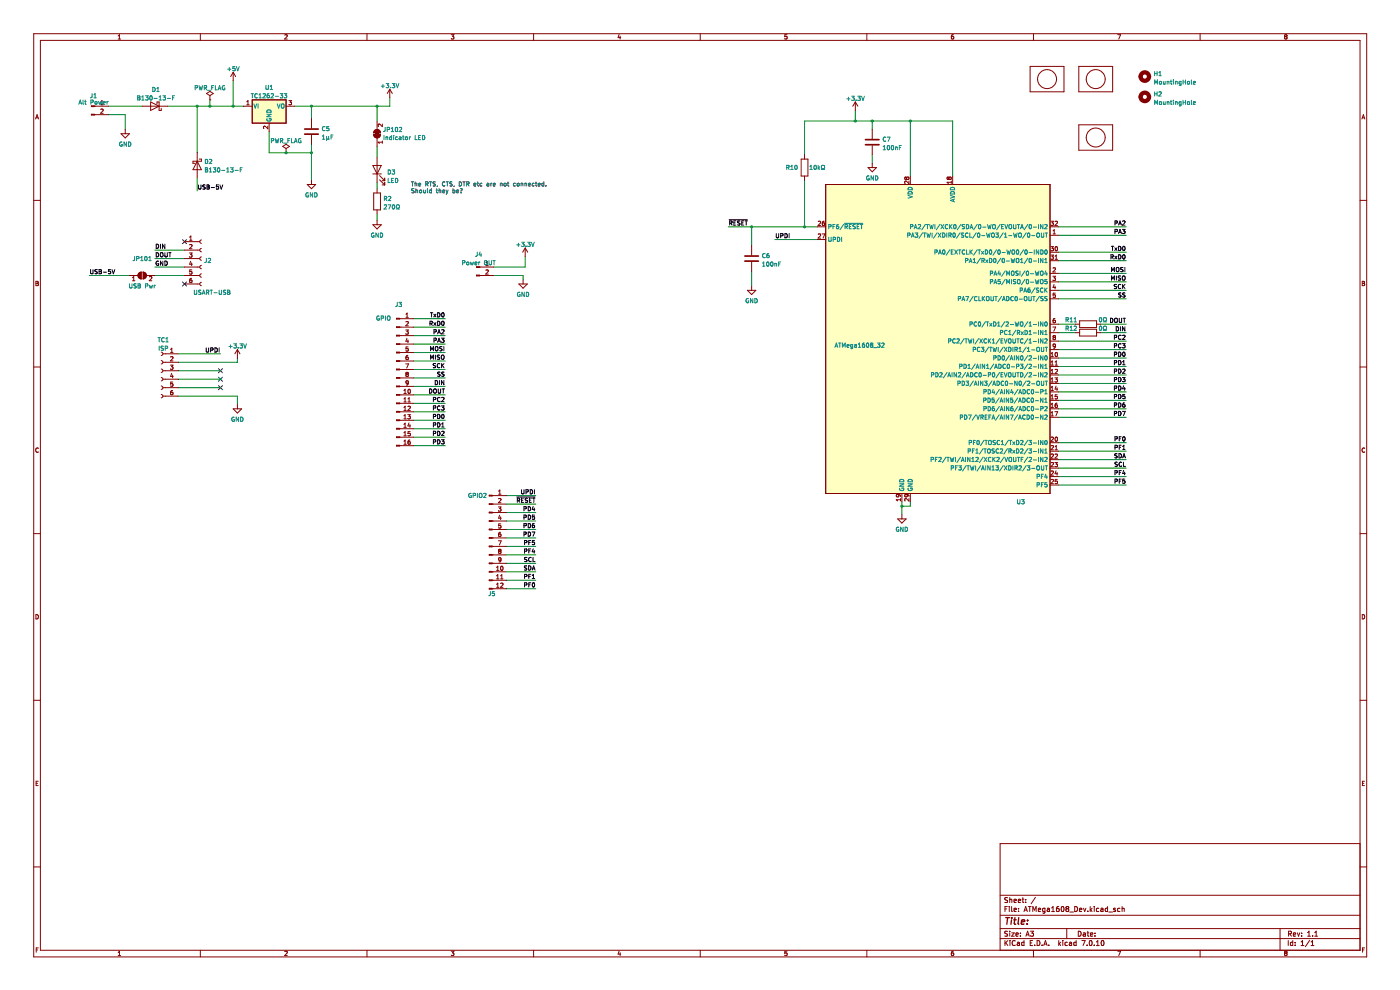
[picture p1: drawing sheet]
<svg xmlns="http://www.w3.org/2000/svg" width="297mm" height="210mm" viewBox="0 0 297 210" stroke-linecap="round" stroke-linejoin="round" font-family="sans-serif">
<g fill="none" stroke="#840000" stroke-width=".21">
<path d="M7.2 7.2h282.7v195.8h-282.7zM8.6 8.6h279.9v193h-279.9zM25.1 8.3h.5M25.1 7.6l.2-.2v.9M42.5 7.2v1.4M60.9 7.4h-.5M60.9 7.4h.1M60.9 7.4v.4l-.5 .5h.5M77.9 7.2v1.4M95.7 7.4h.6l-.3 .3 .3 .1v.4h-.6M113.2 7.2v1.4M131.3 7.3l-.2 .7h.6"/>
<path d="M131.6 7.7v.6M148.5 7.2v1.4M166.9 7.4h-.4v.4h.4v.4h-.4M183.9 7.2v1.4M202.3 7.4l-.4 .2-.1 .5 .2 .2 .3-.1v-.4l-.3-.1-.2 .2M219.2 7.2v1.4M237.1 7.4h.6l-.4 .9M254.6 7.2v1.4M272.7 7.8l-.2 .1 .2 .4 .3-.2-.1-.3M272.7 7.8h.2M273 7.4h-.4l.1 .4M273 7.4h.1"/>
<path d="M273 7.7l-.1 .1M273 7.4v.3M273 7.7h.1M7.6 25.2l.3-.9 .3 .9M7.6 25h.5M288.9 25.2l.3-.9 .3 .9M289 25h.4M7.2 42.5h1.4M7.6 59.7l.5 .2-.2 .2 .2 .3-.1 .2h-.4zM288.5 42.5h1.4M289 59.7l.5 .2-.2 .2 .2 .3-.2 .2h-.3zM7.2 77.8h1.4"/>
<path d="M7.6 60.1h.3M288.5 77.8h1.4M289 60.1h.3M8.1 95.1a.41 .41 0 0 0-.5 .4 .41 .41 0 0 0 .5 .4M289.5 95.1a.41 .41 0 0 0-.6 .4 .41 .41 0 0 0 .6 .4M7.2 113.2h1.4M288.5 113.2h1.4M7.6 130.4a.46 .46 0 0 1 .5 .4 .46 .46 0 0 1-.5 .5zM289 130.4a.46 .46 0 0 1 .5 .4 .46 .46 0 0 1-.5 .5zM7.2 148.5h1.4M288.5 148.5h1.4M7.7 166.2h.3"/>
<path d="M8.1 165.7h-.4v.9h.4M288.5 178.9h-76.3v22.7M289 166.2h.3M289.5 165.7h-.5v.9h.5M7.2 183.9h1.4M212.2 199.1h76.3M212.2 197h76.3M212.2 194.1h76.3M212.2 189.9h76.3M213.2 199.5v1.1M213.2 192.8h.4M213.3 200l.5 .6"/>
<path d="M213.7 192.3h-.5v1.1M213.8 197.6h-.6a.44 .44 0 0 0 .5 .6v.3h-.6M213.8 190.4l-.6 .1a.44 .44 0 0 0 .5 .5v.4h-.6M213.8 199.5l-.6 .6M214.1 192.3v.1M214.1 192.7v.7M214.2 190.4v1.1M214.2 197.5v.1M214.2 197.9v.7M214.2 190.8h.4l.1 .7M214.3 199.5v.1M214.3 199.9v.7"/>
<path d="M214.6 197.9h.6l-.6 .7h.6M214.6 192.3v.9l.2 .2M215.1 193l.5-.1v-.2h-.3l-.2 .1 .1 .5h.4M215.1 191.1l.5-.1v-.2l-.3-.1-.2 .2 .1 .5h.4M215.4 199.6a.47 .47 0 0 0-.7 .4 .47 .47 0 0 0 .7 .5M215.5 198.2l.5-.1v-.2h-.3l-.2 .1 .1 .5h.4M215.8 199.9h.4l.1 .7M216 191.1l.5-.1v-.2l-.3-.1-.2 .2 .1 .5h.4M216.1 193.3v.1M216.1 192.7v.1M216.5 198.5v.1M216.5 197.9v.1"/>
<path d="M216.8 190.7h.4M217 190.4v.9l.2 .2M217.2 199.9h-.3l-.2 .2 .1 .4h.4M217.2 199.5v1.1M217.2 193.4l.4-1.1 .3 1.1M217.3 193.1h.5M217.6 191.4v.1M217.6 190.8v.1M217.6 198.6l.4-1.1 .3 1.1M217.7 198.3h.5M218.1 192.3h.7M218.4 192.3v1.1"/>
<path d="M218.6 197.5h.7l-.4 .4 .3 .1v.5h-.6M219.1 199.5h-.5v1.1h.5M219.1 193.4v-1.1l.4 .8 .3-.8v1.1M219.7 190.3l-.9 1.4M220 199.5a.54 .54 0 0 1 .6 .5 .54 .54 0 0 1-.6 .6zM220.3 193l.5-.1-.1-.2h-.3l-.1 .1v.5h.4M221.7 193.3h-.5l.1-.6h.4v.8l-.2 .2h-.3M222.2 192.7h.4v.7M222.6 192.9l-.5 .2 .2 .3 .3-.1M223.1 193.4h.6M223.1 192.6l.3-.3v1.1M224.6 199.5v1.1"/>
<path d="M224.6 192.3l-.4 .3-.1 .6 .2 .2 .4-.1-.1-.5-.3-.1-.2 .2M225 199.9l-.4 .4M225.2 192.4l.2-.1a.51 .51 0 0 1 .3 .5 .51 .51 0 0 1-.4 .5l-.2-.3zM225.5 199.5v.1M225.5 199.9v.7M226.3 197v2.1M226.3 192.8l-.2 .2 .2 .4 .4-.2-.2-.4M226.3 192.8l-.2-.2 .2-.3 .4 .2-.2 .3M226.3 192.8h.2M226.4 199.9h-.3l-.2 .2 .1 .4h.4M226.9 199.9h.4v.7M226.9 193.5h.8"/>
<path d="M228 192.3a.54 .54 0 0 1 .6 .5 .54 .54 0 0 1-.6 .6zM228.3 199.9h-.3l-.2 .2 .1 .4h.4M228.3 199.5v1.1M228.8 197.5a.54 .54 0 0 1 .6 .6 .54 .54 0 0 1-.6 .5zM229 193l.5-.1v-.2h-.3l-.2 .1 .1 .5h.4M229.5 199.5h.7l-.4 1.1M229.8 197.9h.3l.2 .1v.5l-.4 .1-.1-.4 .5-.1M229.9 192.7l.2 .7 .3-.7M230.6 197.9h.4M230.8 197.5v.9l.2 .2M230.8 193.3v.1M231.2 199.6l.1-.1a.51 .51 0 0 1 .4 .6 .51 .51 0 0 1-.5 .4l-.1-.3z"/>
<path d="M231.3 192.3v1.1M231.3 198.2l.5-.1v-.2h-.3l-.2 .1 .1 .5h.4M231.4 193l.3 .4M231.7 192.7l-.4 .4M232.1 192.3v.1M232.1 192.7v.7M232.3 198.5v.1M232.3 197.9v.1M232.6 199.8l.3-.3v1.1M233.1 192.7h-.3l-.2 .2 .1 .4h.4M233.5 192.7h.5v.7M233.7 199.6l.2-.1a.51 .51 0 0 1 .3 .6 .51 .51 0 0 1-.4 .4l-.2-.3z"/>
<path d="M234 192.9l-.5 .2 .1 .3 .4-.1M235 192.7h-.3l-.2 .2 .1 .4h.4M235 192.3v1.1M235.2 193.5h.8M236.6 192.7h-.2l-.2 .1 .4 .3v.2h-.4M237.6 192.7h-.3l-.2 .2 .1 .4h.4M238 192.8l.4-.1 .1 .7M238 192.3v1.1M271.6 197v4.6M273.3 199.5v1.1M273.4 198.1l.5-.1v-.4l-.5-.1v1.1M273.6 198.1l.4 .5"/>
<path d="M274.2 199.9h-.3l-.2 .2 .1 .4h.4M274.2 199.5v1.1M274.4 198.2l.5-.1-.1-.2h-.3l-.1 .1v.5h.4M274.8 199.9v.1M275.2 197.9l.3 .7 .2-.7M276 199.8l.3-.3v1.1M276.1 198.5v.1M276.1 197.9v.1M277.4 198.6h.6M277.4 197.8l.3-.3v1.1M277.8 199.5l-.9 1.3M278.1 199.8l.3-.3v1.1"/>
<path d="M278.5 198.5v.1M278.9 198.6h.6M278.9 197.8l.3-.3v1.1M288.5 183.9h1.4M7.7 201.5h.3M8.1 201.1h-.4v.9M25.1 202l.2-.2v.9M25.1 202.7h.5M42.5 201.6v1.4M60.4 201.9l.4-.1 .1 .2-.5 .7h.5M77.9 201.6v1.4M95.7 201.8h.6l-.3 .3 .3 .1v.4h-.6"/>
<path d="M113.2 201.6v1.4M131.3 201.7l-.2 .7h.6M131.6 202.1v.6M148.5 201.6v1.4M166.9 201.8h-.4v.4h.4v.4h-.4M183.9 201.6v1.4M202.3 201.8l-.4 .2-.1 .5 .2 .2 .3-.1v-.4l-.3-.1-.2 .2M216.3 200.1l-.5 .2 .1 .3 .4-.1M218.6 200h.3M219.2 201.6v1.4M219.5 200.5v.1M221.1 200.5v.1"/>
<path d="M221.4 200.6l.4-1.1 .3 1.1M221.5 200.3h.5M222.5 200.5v.1M224.7 200.2l.3 .4M227.3 200.1l-.5 .2 .2 .3 .3-.1M230.6 200.5v.1M232.1 200.5v.1M232.6 200.6h.6M237.1 201.8h.6l-.4 .9M254.6 201.6v1.4M272.7 202.2l-.2-.2 .2-.2 .3 .2-.1 .2M272.7 202.2l-.2 .1 .2 .4 .3-.2-.1-.3"/>
<path d="M272.7 202.2h.2M274.8 200.5v.1M276 200.6h.6M278.1 200.6h.6M289.1 201.5h.3M289.5 201.1h-.4v.9"/>
</g>
<path d="M213.4 194.6h.8M213.8 194.6l-.2 1.5M214.6 195.1l-.1 1M214.6 194.6v.2M215.1 195.1h.5M215.3 194.6l-.1 1.3 .3 .2M216.1 194.6l-.1 1.3 .2 .2M216.7 195.6l.7-.1-.1-.3h-.5l-.2 .7 .2 .2 .4-.1M217.9 195.9v.2M218 195.2v.1" fill="none" stroke="#840000" stroke-width=".28"/>
<path d="M175.2 39.1h47.6v65.6h-47.6z" fill-rule="evenodd" fill="#ffffc2"/>
<path d="M175.2 39.1h47.6v65.6h-47.6z" fill="none" stroke="#840000" stroke-width=".21"/>
<path d="M53.5 21.2h7.2v4.9h-7.2z" fill-rule="evenodd" fill="#ffffc2"/>
<g fill="none" stroke="#840000" stroke-width=".21">
<path d="M53.5 21.2h7.2v4.9h-7.2zM30 57.7a.72 .72 0 0 0-.7 .7 .72 .72 0 0 0 .7 .8M39.1 58.4h3.3M39.1 56.6h3.3M39.1 54.9h3.3M39.1 53.1h3.3M39.1 51.3h3.3M40.2 53.7h.5l-.3 .3 .3 .1v.4h-.5M40.2 51h.5M40.2 50.3l.3-.2v.9M40.2 59.4l.1 .5h.4M40.3 51.9h-.1"/>
<path d="M40.3 51.9h.4M40.3 59.5l-.1 .1M40.4 55.4l-.2 .7h.6M40.7 51.9h.1M40.7 55.8v.6M40.7 59l-.3 .1-.2 .3M40.7 59.4v.1M40.7 59.4l-.4 .1M40.7 51.9v.3l-.5 .6h.5M40.7 57.2h-.4l-.1 .5 .5-.1v.5h-.5M40.7 59.5v.4M40.7 59.9h.1"/>
<path d="M42.7 59.9a.36 .36 0 0 0-.3 .3 .36 .36 0 0 0 .3 .4M42.7 58.1a.36 .36 0 0 0-.3 .3 .36 .36 0 0 0 .3 .4M42.7 56.3a.36 .36 0 0 0-.3 .3 .36 .36 0 0 0 .3 .4M42.7 54.5a.36 .36 0 0 0-.3 .4 .36 .36 0 0 0 .3 .3M42.7 52.7a.36 .36 0 0 0-.3 .4 .36 .36 0 0 0 .3 .3M42.7 50.9a.36 .36 0 0 0-.3 .4 .36 .36 0 0 0 .3 .3M34.2 78.3a.36 .36 0 0 1 .4 .3 .36 .36 0 0 1-.4 .4M34.2 76.5a.36 .36 0 0 1 .4 .3 .36 .36 0 0 1-.4 .4M34.2 74.7a.36 .36 0 0 1 .4 .4 .36 .36 0 0 1-.4 .3M34.6 78.6h3.2M34.6 76.8h3.2M34.6 75.1h3.2"/>
<path d="M36.1 77.5h.6l-.3 .3 .3 .1v.4h-.5M36.1 78.3h.1M36.2 74.8h.5M36.2 74.1l.2-.2v.9M36.2 75.7h.3l.2 .2-.6 .7h.6M36.4 79.2l-.2 .6h.5M36.6 79.5v.6M39.1 60.2h3.3M50.4 74.2v1.8M50.4 74.2l-.6 .9M50.4 74.2l.5 .9M34.2 83.7a.36 .36 0 0 1 .4 .3 .36 .36 0 0 1-.4 .4"/>
<path d="M34.2 81.9a.36 .36 0 0 1 .4 .3 .36 .36 0 0 1-.4 .4M34.2 80.1a.36 .36 0 0 1 .4 .3 .36 .36 0 0 1-.4 .4M34.6 84h3.2M34.6 82.2h3.2M34.6 80.4h3.2M36.6 82.8l-.4 .3v.5l.2 .1h.3l-.1-.5h-.2l-.2 .2M36.7 81h-.5v.5l.4-.1 .1 .5h-.5M49.5 86.7h1.8l-.9 .9zM50.4 85.8v.9"/>
</g>
<path d="M38.7 59.8l.9 .9M38.7 50.8l.9 .9M39.6 59.8l-.9 .9M39.6 50.8l-.9 .9M46.3 78.2l.9 .9M47.2 78.2l-.9 .9M46.3 81.8l.9 .9M46.3 80l.9 .9M47.2 81.8l-.9 .9M47.2 80l-.9 .9" fill="none" stroke="#000084" stroke-width=".21"/>
<g fill="none" stroke="#008400" stroke-width=".21">
<path d="M49.5 17.1v5.4M23 22.5h7.2M23 24.3h3.6v3.2M35.5 22.5h16.2M41.8 22.5v9.9M41.8 37.8v2.7M44.5 21.2v1.3M57.1 27.9v4.5h9M66.1 22.5v2.7M66.1 30.6v7.6M80 22.5v3.2M80 31.1v2.2"/>
<path d="M80 38.7v1.3M82.7 20.7v1.8h-20.2M170.7 32.9v-7.2h31.4v11.6M170.7 38.2v9.9M181.5 23.4v2.3M185 25.7v1.8M185 32.9v1.7M193.1 25.7v11.6M18.9 58.4h8.6M32.9 58.4h6.2M32.9 56.6h6.2M32.9 54.9h6.2"/>
<path d="M32.9 53.1h6.2M80 45.4v1.4M104.7 58.4h6.3v.9M111.4 54.4v2.2h-6.7M154.5 48.1h18.9M159.5 48.1v4.1M159.5 57.5v3.2M164.4 50.8h9M224.5 48.1h14.4M224.5 58h14.4M224.5 55.3h14.4M224.5 53.5h14.4"/>
<path d="M224.5 49.9h14.4M224.5 59.8h14.4M37.8 75.1h9M37.8 78.6h9M50.4 76v.8h-12.6M87.7 71.2h6.7M87.7 73h6.7M87.7 67.6h6.7M87.7 69.4h6.7M87.7 76.6h6.7M87.7 74.8h6.7M87.7 78.4h6.7"/>
<path d="M224.5 63.4h14.4M224.5 68.8h3.6M224.5 61.6h14.4M224.5 76h14.4M224.5 70.6h3.6M224.5 72.4h14.4M224.5 74.2h14.4M224.5 77.7h14.4M224.5 79.5h14.4M233.5 68.8h5.4M233.5 70.6h5.4M37.8 84h12.6v1.8"/>
<path d="M37.8 82.2h9M37.8 80.4h9M87.7 87.4h6.7M87.7 82h6.7M87.7 85.6h6.7M87.7 80.2h6.7M87.7 83.8h6.7M87.7 94.5h6.7M87.7 89.1h6.7M87.7 90.9h6.7M87.7 92.7h6.7M224.5 81.3h14.4"/>
<path d="M224.5 83.1h14.4M224.5 84.9h14.4M224.5 93.9h14.4M224.5 97.5h14.4M224.5 99.3h14.4M224.5 95.7h14.4M224.5 86.7h14.4M224.5 88.5h14.4M107.4 119.5h6.3M107.4 105.1h6.3M107.4 106.9h6.3M107.4 112.3h6.3"/>
<path d="M107.4 110.5h6.3M107.4 108.7h6.3M107.4 117.7h6.3M107.4 114.1h6.3M107.4 115.9h6.3M191.3 106.5v2.7M193.1 106.5v.9h-1.8M224.5 101.1h14.4M224.5 102.9h14.4M107.4 124.9h6.3M107.4 123.1h6.3M107.4 121.3h6.3"/>
</g>
<g fill="none" stroke="#0000c2" stroke-width=".21">
<path d="M87.2 38.6h.6M87.5 38.6v.9M88.1 38.6v.9M88.1 39l.3-.1v.6M88.8 39.2l.5-.1-.1-.2-.4 .1 .1 .4h.3M90.3 39h.4l.1-.3-.5-.1v.9M90.5 39l.3 .5M91.1 38.6h.5M91.3 38.6v.9M92.4 38.6l-.5 .1a.38 .38 0 0 0 .4 .4v.3h-.4M92.8 39.4l-.1 .2M94.4 38.7a.4 .4 0 0 0-.6 .3 .4 .4 0 0 0 .6 .4"/>
<path d="M94.6 38.6h.6M94.9 38.6v.9M95.9 38.6l-.4 .1a.38 .38 0 0 0 .4 .4l-.1 .3h-.4M96.3 39.4v.2M97.4 38.6a.45 .45 0 0 1 .5 .4 .45 .45 0 0 1-.5 .5zM98.2 38.6h.5M98.4 38.6v.9M99 39h.4l.1-.3-.5-.1v.9M99.2 39l.3 .5M100.5 39.2l.5-.1-.1-.2-.4 .1 .1 .4h.3M101.2 38.9h.4M101.4 38.6v.7l.2 .2"/>
<path d="M101.9 39.4h.1M101.9 39v.4M101.9 38.9h.3M101.9 39.4h.3M101.9 38.9v.1M103.3 38.9h.4v.6M103.7 39.1l-.4 .2 .1 .2 .3-.1M104.1 38.9v.6M104.4 38.9l-.3 .1M104.6 39.2l.5-.1-.1-.2-.4 .1 .1 .4h.3M106.1 39l.4-.1v.6M106.1 38.9v.6"/>
<path d="M107 39.4h.1M107 39v.4M107 38.9h.2l.2 .1-.1 .4h-.3M107 38.9v.1M107.6 38.9h.4M107.8 38.6v.7l.2 .2M109.3 38.9h-.2l-.2 .1 .1 .4h.3M109.7 39h.4v.4h-.4zM110.5 39l.4-.1v.6M110.5 38.9v.6M111.4 38.9v.6M111.4 38.9h.3v.6"/>
<path d="M111.4 38.9v.1M112.1 39.2l.5-.1-.1-.2-.4 .1 .1 .4h.3M113.3 38.9h-.2l-.2 .1 .1 .4h.3M113.6 38.9h.3M113.7 38.6v.7l.2 .2M114.2 39.2l.4-.1v-.2l-.4 .1v.4h.4M115.4 38.9h-.3l-.2 .1 .1 .4h.4M115.4 38.6v.9M115.8 39.4h.1M87.8 40.1h-.4a.38 .38 0 0 0 .4 .5v.3h-.5M88.2 40.4h.4v.5M88.2 40v.9"/>
<path d="M89 40.4h.4v.5l-.4-.1zM89.9 40.3v.6h.3M90.2 40.3v.6M90.2 40.8v.1M90.7 40v.8l.1 .1M91.5 40v.9h-.3l-.1-.5h.4M92.5 40.3h.3M92.6 40v.8l.2 .1M93.1 40.4h.4v.5M93.1 40v.9M93.9 40.6l.4-.1v-.1h-.4l.1 .5h.3M94.6 40.3l.3 .6"/>
<path d="M94.9 40.9l-.3 .3M95.1 40.3l-.2 .6M96.1 40v.9h.3l.1-.5h-.4M96.9 40.6l.4-.1-.1-.1h-.3v.5h.3M97.6 40.1h.5l-.3 .5M97.8 40.8v.1"/>
</g>
<g fill="none" stroke="#000" stroke-width=".21">
<path d="M42.1 39.2v.8l.2 .1 .3-.1v-.8M43.5 39.3h-.4a.38 .38 0 0 0 .4 .5l-.1 .3h-.4M43.9 39.2l.5 .2-.2 .3 .2 .3-.1 .1h-.4zM43.9 39.7h.3M44.8 39.8h.7M46.4 39.2h-.5v.5l.4-.1 .1 .4h-.5M46.7 39.2l.2 .9 .3-.9M19.2 57.2v.7l.2 .2 .3-.2v-.7M20.6 57.2l-.4 .1a.38 .38 0 0 0 .4 .4l-.1 .3h-.4M21 57.6h.3M21.4 57.6h-.1M21.4 57.5v-.3h-.4v.9l.5-.1v-.2l-.2-.2"/>
<path d="M21.4 57.5v.1M21.9 57.7h.7M23.5 57.2h-.5v.4h.4l.1 .4h-.5M23.8 57.2l.3 .9 .3-.9M33.1 51.8a.45 .45 0 0 1 .6 .4 .45 .45 0 0 1-.6 .5zM33.1 53.6a.45 .45 0 0 1 .6 .4 .45 .45 0 0 1-.6 .5zM33.6 55.4a.41 .41 0 0 0-.5 .4 .41 .41 0 0 0 .6 .4v-.3h-.2M34 53.7l.2-.1 .4 .1-.1 .7h-.5zM34 51.8v.9M34.6 55.4v.9l-.6-.9v.9M35 55.4a.45 .45 0 0 1 .5 .4 .45 .45 0 0 1-.5 .5zM35 53.6v.7l.1 .2 .4-.2v-.7"/>
<path d="M35 51.8v.9l-.5-.9v.9M35.8 53.6h.5M36 53.6v.9M154.7 46.6h3.9M154.8 47.3h.4l.1-.4h-.5v.9M155 47.3l.3 .5M155.7 47.3h.3M156.1 46.9h-.4v.9h.4M157 46.9h-.5a.38 .38 0 0 0 .4 .5v.3h-.4M157.4 47.3h.3M157.8 46.9h-.4v.9h.4M158 46.9h.6"/>
<path d="M158.3 46.9v.9M164.7 49.6v.7l.1 .1 .4-.1v-.7M165.6 50h.4l.1-.4h-.5v.8M166.5 49.6a.45 .45 0 0 1 .5 .4 .45 .45 0 0 1-.5 .4zM167.4 49.6v.8M235.7 54.5h.4v-.4l-.4-.1v.9M235.8 52.2h.5M235.8 57.6v-.9l.3 .7 .3-.7v.9M235.8 59.4v-.9l.3 .7 .3-.7v.9M235.9 54.5l.3 .4M236 52.2v.9M236.5 54.3l.5 .6"/>
<path d="M236.5 52.5l.5 .6M236.5 47.3h.5v-.4h-.5v.9M236.5 49.1h.5v-.4h-.5v.9M236.8 56.9l.2-.2 .3 .2v.7l-.5-.1zM236.8 58.5v.9M237 54.3l-.5 .6M237 52.5l-.5 .6M237.3 47.8l.3-.9 .3 .9M237.3 54a.45 .45 0 0 1 .5 .5 .45 .45 0 0 1-.5 .4zM237.3 52.2a.45 .45 0 0 1 .5 .5 .45 .45 0 0 1-.5 .4zM237.3 49.6l.3-.9 .3 .9M237.4 47.5h.4"/>
<path d="M237.4 49.3h.4M237.7 58.6h-.4a.38 .38 0 0 0 .4 .5l-.1 .3h-.4M238.1 49.5h.5M238.1 48.7h.6l-.3 .3h.2M238.2 46.9h.3l.2 .2-.6 .7h.6M238.2 58.6l.4 .1 .1 .4-.2 .3-.4-.1zM238.2 52.3l.2-.1a.44 .44 0 0 1 .3 .5 .44 .44 0 0 1-.4 .4l-.1-.3zM238.2 54.1l.2-.1a.44 .44 0 0 1 .3 .5 .44 .44 0 0 1-.4 .4l-.1-.3zM238.2 56.8h-.4a.38 .38 0 0 0 .4 .5v.3h-.5M238.6 49v.1M238.6 56.7v.9M238.6 49.1v.4"/>
<path d="M238.6 49.5h.1M43.8 73.8v.7l.1 .2 .4-.2v-.7M44.7 74.3l.4-.1 .1-.3-.5-.1v.9M45.6 73.8a.45 .45 0 0 1 .5 .4 .45 .45 0 0 1-.5 .5zM46.5 73.8v.9M91.2 68.6h.4l.1-.4-.5-.1v.9M91.3 66.3h.5M91.3 74.4v-.9l.3 .7 .3-.7v.9M91.3 76.2v-.9l.3 .7 .3-.7v.9M91.4 68.6l.3 .4M91.6 66.3v.9M92 66.6l.5 .6"/>
<path d="M92 68.4l.5 .6M92.1 70.4h.4v-.4l-.4-.1v.9M92.1 72.2h.4v-.4l-.4-.1v.9M92.4 73.7l.1-.2 .4 .2-.1 .7-.4-.1zM92.4 75.3v.9M92.4 77.2h-.5a.38 .38 0 0 0 .5 .5l-.1 .3h-.4M92.5 66.6l-.5 .6M92.5 68.4l-.5 .6M92.8 75.7h.1M92.8 66.3a.45 .45 0 0 1 .6 .5 .45 .45 0 0 1-.6 .4zM92.8 68.1a.45 .45 0 0 1 .6 .5 .45 .45 0 0 1-.6 .4zM92.8 75.7l.4 .1 .1 .2-.2 .2h-.3"/>
<path d="M92.8 70.8l.3-.9 .3 .9M92.8 72.6l.3-.9 .3 .9M92.9 70.6h.5M92.9 72.4h.5M93.3 79.4v.1M93.3 75.4h-.5v.3M93.3 74.4h.4M93.3 77.2a.4 .4 0 0 0-.6 .4 .4 .4 0 0 0 .6 .3M93.3 79.5v.3h-.5M93.4 79l-.4-.1-.2 .2 .1 .2 .4 .1M93.7 75.4l.1-.1 .4 .1-.1 .8-.4-.1zM93.7 71.7h.5l-.3 .4h.2"/>
<path d="M93.7 77.1v.9M93.7 70l.3-.1 .2 .3-.5 .6h.5M93.7 74.3v.1M93.8 66.4l.1-.1a.44 .44 0 0 1 .3 .5 .44 .44 0 0 1-.4 .4l-.1-.3zM93.8 68.2l.1-.1a.44 .44 0 0 1 .3 .5 .44 .44 0 0 1-.4 .4l-.1-.3zM93.8 73.6h-.5a.38 .38 0 0 0 .4 .5v.2M93.8 77.5l.4 .5M94.1 79.4l.1 .1M94.1 72.1l.1 .1M94.2 73.5v.9M94.2 72.2l-.1 .4-.4-.1M94.2 79.5l-.1 .3h-.4"/>
<path d="M94.2 77.1l-.5 .5M94.2 79l-.3-.1-.2 .2 .1 .2 .3 .1M235.6 67.5a.45 .45 0 0 1 .5 .5 .45 .45 0 0 1-.5 .4zM236.4 71.6l.4-.1 .1-.3-.5-.1v.9M236.4 73.4l.4-.1 .1-.3-.5-.1v.9M236.4 77l.4-.1 .1-.3-.5-.1v.9M236.4 78.8l.4-.1 .1-.3-.5-.1v.9M236.5 67.6l.2-.1 .3 .1-.1 .8-.4-.1zM236.8 69.3a.45 .45 0 0 1 .5 .5 .45 .45 0 0 1-.5 .4zM236.8 75.1l-.4 .1M236.9 75.1l-.1-.4h-.4v.9M236.9 60.4h-.5a.38 .38 0 0 0 .4 .5v.3h-.4"/>
<path d="M236.9 75.1h-.1M237.3 74.7a.45 .45 0 0 1 .5 .4 .45 .45 0 0 1-.5 .5zM237.3 76.5a.45 .45 0 0 1 .5 .4 .45 .45 0 0 1-.5 .5zM237.3 78.3a.45 .45 0 0 1 .5 .4 .45 .45 0 0 1-.5 .5zM237.4 67.5v.7l.2 .2 .3-.2v-.7M237.7 69.3v.9M237.8 60.4a.4 .4 0 0 0-.6 .4 .4 .4 0 0 0 .6 .3M237.8 73a.4 .4 0 0 0-.5 .3 .4 .4 0 0 0 .5 .4M237.8 71.2a.4 .4 0 0 0-.5 .3 .4 .4 0 0 0 .5 .4M237.8 62.2h-.5a.38 .38 0 0 0 .5 .5l-.1 .3h-.4M238.1 72.9h.6l-.3 .3 .2 .1v.4h-.5M238.2 60.3v.9"/>
<path d="M238.2 71.2l.3-.1 .2 .3-.6 .6h.6M238.2 78.4l.3-.1 .2 .2-.6 .7h.6M238.2 63h.4M238.2 77.4h.5M238.2 76.7l.2-.2v.9M238.2 74.8l.2-.1a.44 .44 0 0 1 .3 .5 .44 .44 0 0 1-.4 .3l-.1-.3zM238.2 67.5h.6M238.3 60.7l.4 .5M238.5 67.5v.9M238.6 69.3v.9l-.5-.9v.9M238.6 62.9v.1M238.7 60.3l-.5 .5"/>
<path d="M238.7 62.2h-.5a.38 .38 0 0 0 .4 .5v.2M91.1 82.5a.45 .45 0 0 1 .5 .5 .45 .45 0 0 1-.5 .4zM91.9 84.8l.5-.1v-.3l-.5-.1v.9M91.9 88.4l.5-.1v-.3l-.5-.1v.9M91.9 90.2l.5-.1v-.3l-.5-.1v.9M92.1 82.5l.4 .1 .1 .5-.2 .3-.4-.1zM92.3 80.7a.45 .45 0 0 1 .5 .5 .45 .45 0 0 1-.5 .4zM92.4 91.5h-.5v.9M92.4 93.3h-.5v.9M92.4 91.5v.1M92.4 93.3v.1M92.4 86.5l-.5 .1"/>
<path d="M92.4 86.5v-.4h-.5v.9M92.4 91.6v.3l-.5 .1M92.4 93.4v.3h-.5M92.4 86.5h.1M92.8 87.9a.45 .45 0 0 1 .6 .4 .45 .45 0 0 1-.6 .5zM92.8 89.7a.45 .45 0 0 1 .6 .4 .45 .45 0 0 1-.6 .5zM92.8 91.5a.45 .45 0 0 1 .6 .4 .45 .45 0 0 1-.6 .5zM92.8 93.3a.45 .45 0 0 1 .6 .4 .45 .45 0 0 1-.6 .5zM93 82.5v.7l.1 .2 .4-.2v-.7M93.2 80.7v.9M93.4 84.4a.4 .4 0 0 0-.6 .3 .4 .4 0 0 0 .6 .4M93.4 86.2a.4 .4 0 0 0-.6 .3 .4 .4 0 0 0 .6 .4"/>
<path d="M93.7 93.3h.5l-.3 .3 .3 .1v.4h-.5M93.7 86.1h.5l-.3 .3 .2 .1M93.7 86.9h.4M93.7 84.4l.3-.1 .2 .3-.5 .6h.5M93.7 89.9l.2-.2v.9M93.7 90.6h.5M93.7 91.5h.4M93.7 91.5v.1M93.8 88l.1-.1a.44 .44 0 0 1 .3 .5 .44 .44 0 0 1-.4 .3l-.1-.3zM93.8 82.5h.5M94 82.5v.9M94.1 91.5l.1 .1"/>
<path d="M94.1 86.5h.1M94.2 80.7v.9l-.5-.9v.9M94.2 86.5v.4M94.2 91.6v.3l-.5 .5h.5M94.2 86.9h-.1M236.4 84.1h.4l.1-.3-.5-.1v.9M236.4 85.9h.4l.1-.4h-.5v.9M236.5 93.1h.5v-.4l-.5-.1v.9M236.5 94.9h.5v-.4l-.5-.1v.9M236.8 80.1h-.4v.9M236.8 81.9h-.4v.9M236.8 80.1l.1 .1"/>
<path d="M236.8 81.9l.1 .1M236.8 87.7h-.4M236.9 87.6l-.1-.3h-.4v.9M236.9 80.2l-.1 .3h-.4M236.9 82l-.1 .3h-.4M236.9 87.6l-.1 .1M237 96.3h-.5a.38 .38 0 0 0 .5 .5l-.1 .3h-.4M237 98.1h-.4a.38 .38 0 0 0 .4 .5v.3h-.5M237.3 80.1a.45 .45 0 0 1 .5 .4 .45 .45 0 0 1-.5 .5zM237.3 81.9a.45 .45 0 0 1 .5 .4 .45 .45 0 0 1-.5 .5zM237.3 83.7a.45 .45 0 0 1 .5 .4 .45 .45 0 0 1-.5 .5zM237.3 85.5a.45 .45 0 0 1 .5 .4 .45 .45 0 0 1-.5 .5z"/>
<path d="M237.3 87.3a.45 .45 0 0 1 .5 .4 .45 .45 0 0 1-.5 .5zM237.4 96.2a.45 .45 0 0 1 .5 .5 .45 .45 0 0 1-.5 .4zM237.4 93.1h.3M237.4 94.9h.3M237.9 92.6h-.5v.9M237.9 94.4h-.5v.9M237.9 99.8h-.5v.9M237.9 98.1a.4 .4 0 0 0-.5 .4 .4 .4 0 0 0 .5 .3M238.1 80.1h.6l-.3 .3 .2 .1v.4h-.5M238.1 87.3h.6l-.4 .9M238.2 97.1l.3-.9 .3 .9M238.2 94.7l.2-.3v.9"/>
<path d="M238.2 95.3h.5M238.2 92.7l.2-.1a.44 .44 0 0 1 .3 .5 .44 .44 0 0 1-.4 .4l-.1-.3zM238.2 96.9h.5M238.3 98v.9h.5M238.4 81.8l-.2 .7h.5M238.4 99.8l-.2 .6h.5M238.6 85.5l-.4 .2v.5l.1 .2 .3-.1v-.5h-.3l-.1 .2M238.6 82.2v.6M238.6 83.7h-.4v.4h.4v.4h-.4M109.6 105.4h3.9M109.7 106.1h.5v-.3l-.5-.1v.9M110 106.1l.3 .5"/>
<path d="M110.6 103.9v.7l.2 .2 .4-.2v-.7M110.6 106.1h.3M111.1 105.7h-.5v.9h.5M111.2 107.9h.4v-.4h-.4v.9M111.2 109.7h.4v-.4h-.4v.9M111.2 111.5h.4v-.4h-.4v.9M111.2 113.3h.4v-.4l-.4-.1v.9M111.3 115.1h.4l.1-.4-.5-.1v.9M111.3 116.9h.4l.1-.4-.5-.1v.9M111.6 104.3h.4l.1-.3-.5-.1v.9M111.8 118.3h-.5a.38 .38 0 0 0 .5 .5l-.1 .3h-.4M111.9 105.7l-.4 .1a.38 .38 0 0 0 .4 .4l-.1 .3h-.4"/>
<path d="M112.1 112.8a.45 .45 0 0 1 .5 .5 .45 .45 0 0 1-.5 .4zM112.1 111.1a.45 .45 0 0 1 .5 .4 .45 .45 0 0 1-.5 .5zM112.1 107.5a.45 .45 0 0 1 .5 .4 .45 .45 0 0 1-.5 .5zM112.1 109.3a.45 .45 0 0 1 .5 .4 .45 .45 0 0 1-.5 .5zM112.2 116.9h.3M112.2 115.1h.3M112.3 106.1h.3M112.5 103.9a.45 .45 0 0 1 .5 .4 .45 .45 0 0 1-.5 .5zM112.6 114.6h-.4v.9M112.6 116.4h-.4v.9M112.7 118.3a.4 .4 0 0 0-.6 .4 .4 .4 0 0 0 .6 .3M112.7 105.7h-.4v.9h.4"/>
<path d="M112.9 112.8h.6l-.4 .9M113 105.7h.5M113.1 118.2v.9h.4M113.1 116.4l-.2 .6h.6M113.1 107.4l-.2 .7h.6M113.2 105.7v.9M113.3 111.1l-.3 .2-.1 .5 .2 .2 .3-.1-.1-.5h-.2l-.2 .2M113.3 107.8v.6M113.3 116.7v.6M113.4 103.9v.9M113.4 109.3h-.4l-.1 .4 .4-.1 .1 .5h-.5M113.4 114.6h-.4l-.1 .5 .4-.1 .1 .5h-.5"/>
<path d="M236.5 100.3h.5v-.4l-.5-.1v.9M236.5 102.1h.5v-.4l-.5-.1v.9M237.4 102.1h.3M237.4 100.3h.3M237.9 101.6h-.5v.9M238.6 100.1v.6M238.6 101.6h-.4v.5l.4-.1v.4h-.4M111.2 120.9h.5M111.3 122.3h.4l.1-.4-.5-.1v.9M111.3 124.1h.4l.1-.4-.5-.1v.9M111.7 120.8v.1M111.8 120.1h-.5a.38 .38 0 0 0 .4 .5v.2"/>
<path d="M112.1 120a.45 .45 0 0 1 .6 .5 .45 .45 0 0 1-.6 .4zM112.2 122.3h.3M112.2 124.1h.3M112.6 121.8h-.4v.9M112.6 123.6h-.4v.9M112.9 120.9l.3-.9 .3 .9M112.9 122.7h.5M112.9 122.1l.3-.3v.9M113 120.7h.4M113 123.7l.1-.1a.44 .44 0 0 1 .3 .5 .44 .44 0 0 1-.4 .4l-.1-.3z"/>
</g>
<g fill="none" stroke="#008484" stroke-width=".21">
<path d="M43.8 54.8l-.1 .8-.3 .1M44.2 54.9l.3-.1 .2 .3-.6 .6h.6M33.5 71.6h.5M33.8 73.4v.9M33.8 71.6v.9M34.7 73.5h-.5a.38 .38 0 0 0 .4 .5v.3h-.4M34.8 71.7a.4 .4 0 0 0-.5 .4 .4 .4 0 0 0 .5 .3M35.1 73.9l.4-.1v-.3l-.4-.1v.9M35.2 72.5h.5M35.2 71.9l.2-.3v.9M41.2 61.5v.8l.2 .1 .3-.1v-.8M42.6 61.6h-.4a.38 .38 0 0 0 .4 .5v.3h-.5"/>
<path d="M42.9 62.4l.3-.9 .3 .9M43 62.2h.4M43.8 62h.4l.1-.4-.5-.1v.9M44 62l.3 .4M44.6 61.5h.5M44.8 61.5v.9M45.4 62.1h.7M46.5 61.5v.8l.2 .1 .3-.1v-.8M47.9 61.6h-.5a.38 .38 0 0 0 .5 .5l-.1 .3h-.4M48.3 61.5l.5 .2-.2 .3 .2 .3-.2 .1h-.3zM48.3 62h.3M48.6 73.5h.7"/>
<path d="M48.9 73.1v.7M49.6 72.9h.5l-.2 .4 .2 .1v.3h-.5M50.5 73.7v.1M50.9 72.9h.5l-.3 .4 .3 .1v.3h-.5M51.7 72.9l.3 .9 .3-.9M49.7 88.5a.41 .41 0 0 0-.5 .4 .41 .41 0 0 0 .5 .4v-.3h-.1M50.6 88.5v.9l-.5-.9v.9M51 88.5a.45 .45 0 0 1 .6 .4 .45 .45 0 0 1-.6 .5z"/>
</g>
<path d="M29.5 57.9l.5-.2v1.5a.72 .72 0 0 1-.7-.5 .72 .72 0 0 1 .2-.8z" fill-rule="evenodd" fill="#840000"/>
<path d="M29.5 57.9l.5-.2v1.5a.72 .72 0 0 1-.7-.5 .72 .72 0 0 1 .2-.8zM30.3 57.7a.72 .72 0 0 1 .8 .7 .72 .72 0 0 1-.8 .8z" fill="none" stroke="#840000" stroke-width=".21"/>
<path d="M30.3 57.7a.72 .72 0 0 1 .8 .7 .72 .72 0 0 1-.8 .8z" fill-rule="evenodd" fill="#840000"/>
<g fill="none" stroke="#840000" stroke-width=".21">
<path d="M27.5 58.4h1.8M28.1 59.6h.5M28.1 58.9l.3-.2v.9M30.3 57.7a.72 .72 0 0 1 .8 .7 .72 .72 0 0 1-.8 .8M31.1 58.4h1.8M31.7 58.7h.3l.2 .2-.5 .7h.5M111 59.3v.9M159.5 52.2v1.9M159.5 55.6v1.9M84.7 78.4h.3M84.7 76.6h.3M84.7 74.8h.3"/>
<path d="M84.7 73h.3M84.7 71.2h.3M84.7 69.4h.3M84.7 67.6h.3M110.1 60.2h1.8l-.9 .9zM158.6 61.6h1.8l-.9 .9zM159.5 60.7v.9M84.7 94.5h.3M84.7 92.7h.3M84.7 90.9h.3M84.7 89.1h.3M84.7 87.4h.3"/>
<path d="M84.7 85.6h.3M84.7 83.8h.3M84.7 82h.3M84.7 80.2h.3M190.4 110.1h1.8l-.9 .9zM191.3 109.2v.9"/>
</g>
<g fill="none" stroke="#008484" stroke-width=".21">
<path d="M28.6 54.4l-.1 .8-.3 .1M29 54.9l.4-.1 .1-.3-.5-.1v.9M29.8 55.3h.6M29.8 54.7l.3-.3v.9M30.8 54.5l.1-.1a.44 .44 0 0 1 .3 .5 .44 .44 0 0 1-.4 .4l-.1-.3zM31.6 55.3h.5M31.6 54.7l.2-.3v.9M161.8 56.5h.5M161.8 55.8l.2-.2v.9M162.3 53.9a.4 .4 0 0 0-.5 .3 .4 .4 0 0 0 .5 .4M162.8 55.6a.39 .39 0 0 1 .4 .4 .39 .39 0 0 1-.5 .4l-.1-.5zM163 55.6l.1 .1"/>
<path d="M163.1 53.8l-.4 .2v.5l.1 .2 .3-.1v-.4l-.3-.1-.1 .2M163.6 55.7v-.1a.39 .39 0 0 1 .4 .4 .39 .39 0 0 1-.4 .4zM163.9 55.6v.1M164.4 55.9v.6M164.4 56l.3-.1 .1 .6M165.2 56h.3M165.6 55.6h-.4v.9M27.5 60.2v.7l.2 .2 .3-.2v-.7M28.9 60.2l-.5 .1a.38 .38 0 0 0 .5 .5l-.1 .3h-.4M29.3 60.2l.5 .2-.2 .2 .2 .3-.2 .2h-.3zM29.3 60.6h.3M30.9 60.7l.4-.1v-.3l-.4-.1v.9"/>
<path d="M31.7 60.5l.2 .6 .1-.4 .2 .4 .2-.6M32.7 60.5v.6M33 60.5l-.3 .2M110.3 62a.41 .41 0 0 0-.5 .5 .41 .41 0 0 0 .5 .3v-.3h-.1M111.2 62v.9l-.5-.9v.9M111.7 62a.45 .45 0 0 1 .5 .4 .45 .45 0 0 1-.5 .5zM158.6 63.9h.2v.3M158.8 63.4a.42 .42 0 0 0-.5 .4 .42 .42 0 0 0 .5 .4M158.8 64.2h.1M159.7 63.3v.9l-.5-.9v.9M160.1 63.3a.45 .45 0 0 1 .6 .5 .45 .45 0 0 1-.6 .4zM190.6 111.9a.41 .41 0 0 0-.5 .4 .41 .41 0 0 0 .6 .3v-.3h-.2"/>
<path d="M191.6 111.8v.9l-.5-.9v.9M192 111.8a.45 .45 0 0 1 .5 .5 .45 .45 0 0 1-.5 .4z"/>
</g>
<path d="M158 55.4h2.9M158 54.3h2.9" fill="none" stroke="#840000" stroke-width=".36"/>
<path d="M84.1 94.4h.6v.2h-.6z" fill-rule="evenodd" fill="#840000"/>
<path d="M84.1 94.4h.6v.2h-.6z" fill="none" stroke="#840000" stroke-width=".21"/>
<path d="M84.1 92.7h.6v.1h-.6z" fill-rule="evenodd" fill="#840000"/>
<path d="M84.1 92.7h.6v.1h-.6z" fill="none" stroke="#840000" stroke-width=".21"/>
<path d="M84.1 90.9h.6v.1h-.6z" fill-rule="evenodd" fill="#840000"/>
<path d="M84.1 90.9h.6v.1h-.6z" fill="none" stroke="#840000" stroke-width=".21"/>
<path d="M84.1 89.1h.6v.1h-.6z" fill-rule="evenodd" fill="#840000"/>
<path d="M84.1 89.1h.6v.1h-.6z" fill="none" stroke="#840000" stroke-width=".21"/>
<path d="M84.1 87.3h.6v.1h-.6z" fill-rule="evenodd" fill="#840000"/>
<path d="M84.1 87.3h.6v.1h-.6z" fill="none" stroke="#840000" stroke-width=".21"/>
<path d="M84.1 85.5h.6v.1h-.6z" fill-rule="evenodd" fill="#840000"/>
<path d="M84.1 85.5h.6v.1h-.6z" fill="none" stroke="#840000" stroke-width=".21"/>
<path d="M84.1 83.7h.6v.2h-.6z" fill-rule="evenodd" fill="#840000"/>
<path d="M84.1 83.7h.6v.2h-.6z" fill="none" stroke="#840000" stroke-width=".21"/>
<path d="M84.1 81.9h.6v.2h-.6z" fill-rule="evenodd" fill="#840000"/>
<path d="M84.1 81.9h.6v.2h-.6z" fill="none" stroke="#840000" stroke-width=".21"/>
<path d="M84.1 80.1h.6v.2h-.6z" fill-rule="evenodd" fill="#840000"/>
<path d="M84.1 80.1h.6v.2h-.6z" fill="none" stroke="#840000" stroke-width=".21"/>
<path d="M84.1 78.3h.6v.2h-.6z" fill-rule="evenodd" fill="#840000"/>
<path d="M84.1 78.3h.6v.2h-.6z" fill="none" stroke="#840000" stroke-width=".21"/>
<path d="M84.1 76.5h.6v.2h-.6z" fill-rule="evenodd" fill="#840000"/>
<path d="M84.1 76.5h.6v.2h-.6z" fill="none" stroke="#840000" stroke-width=".21"/>
<path d="M84.1 74.7h.6v.2h-.6z" fill-rule="evenodd" fill="#840000"/>
<path d="M84.1 74.7h.6v.2h-.6z" fill="none" stroke="#840000" stroke-width=".21"/>
<path d="M84.1 72.9h.6v.2h-.6z" fill-rule="evenodd" fill="#840000"/>
<path d="M84.1 72.9h.6v.2h-.6z" fill="none" stroke="#840000" stroke-width=".21"/>
<path d="M84.1 71.1h.6v.2h-.6z" fill-rule="evenodd" fill="#840000"/>
<path d="M84.1 71.1h.6v.2h-.6z" fill="none" stroke="#840000" stroke-width=".21"/>
<path d="M84.1 69.3h.6v.2h-.6z" fill-rule="evenodd" fill="#840000"/>
<path d="M84.1 69.3h.6v.2h-.6z" fill="none" stroke="#840000" stroke-width=".21"/>
<path d="M84.1 67.5h.6v.2h-.6z" fill-rule="evenodd" fill="#840000"/>
<g fill="none" stroke="#840000" stroke-width=".21">
<path d="M101.7 58.4h.3M101.7 56.6h.3M84.1 67.5h.6v.2h-.6zM85 67.6h2.7M85 69.4h2.7M85 71.2h2.7M85 73h2.7M85 74.8h2.7M85 76.6h2.7M85 78.4h2.7M86.1 70h.5l-.3 .3 .3 .1v.4h-.5M86.1 77.2h.6l-.4 .9"/>
<path d="M86.1 67.3h.5M86.1 66.7l.3-.3v.9M86.1 68.3l.4-.1 .1 .3-.5 .6h.5M86.2 75.8h.3l.1 .4h-.4zM86.2 75.8l-.1 .1M86.3 79.4l-.2-.2 .2-.2 .3 .1-.1 .3M86.3 79.4l-.2 .1 .2 .4 .3-.2-.1-.3M86.3 79.4h.2M86.3 71.8l-.2 .6h.6M86.5 72.1v.6M86.5 75.4h-.2l-.2 .4M86.6 73.6h-.4l-.1 .4h.4l.1 .4h-.5"/>
<path d="M85 83.8h2.7M85 85.6h2.7M85 87.4h2.7M85 89.1h2.7M85 90.9h2.7M85 92.7h2.7M85 94.5h2.7M85 80.2h2.7M85 82h2.7M85.7 83.5h.5M85.7 82.8l.2-.2v.9M85.7 84.6l.2-.2v.9"/>
<path d="M85.7 86.4l.2-.2v.9M85.7 88.2l.2-.2v.9M85.7 90l.2-.2v.8M85.7 91.8l.2-.3v.9M85.7 93.6l.2-.3v.9M85.7 85.3h.5M85.7 87.1h.5M85.7 88.9h.5M85.7 90.6h.5M85.7 92.4h.5M85.7 94.2h.5M86.5 88h.6l-.3 .3 .2 .1v.4h-.5"/>
<path d="M86.5 86.2h.4l.2 .2-.6 .7h.6M86.5 85.3h.6M86.5 84.6l.3-.2v.9M86.6 82.7l.2-.1a.44 .44 0 0 1 .3 .4 .44 .44 0 0 1-.4 .4l-.2-.3zM86.6 81.2l-.1 .1h-.3v-.4l.3-.1 .1 .1v.6l-.4 .2M86.8 89.7l-.3 .7h.6M87 93.3l-.4 .3-.1 .5 .2 .1h.3v-.5h-.3l-.2 .2M87 90.1v.5M87 91.5h-.4l-.1 .5 .5-.1v.5h-.5"/>
</g>
<path d="M80.4 67.1a.41 .41 0 0 0-.5 .4 .41 .41 0 0 0 .6 .3v-.3h-.2M80.9 67.5l.4-.1v-.3l-.4-.1v.9M81.8 67v.9M82.2 67.2l.2-.2 .3 .2-.1 .7-.4-.1zM84.3 64.1l-.1 .8-.3 .1M84.6 64.1h.6l-.3 .4 .2 .1v.3h-.5" fill="none" stroke="#008484" stroke-width=".21"/>
<path d="M101.1 58.4h.6v.1h-.6z" fill-rule="evenodd" fill="#840000"/>
<path d="M101.1 58.4h.6v.1h-.6z" fill="none" stroke="#840000" stroke-width=".21"/>
<path d="M101.1 56.6h.6v.1h-.6z" fill-rule="evenodd" fill="#840000"/>
<g fill="none" stroke="#840000" stroke-width=".21">
<path d="M218.5 14.1h7.2v5.4h-7.2zM228.9 14.1h7.1v5.4h-7.1zM170 33.8h1.4v3.5h-1.4zM170.7 32.9v.9M170.7 37.3v.9M175.2 39.1h47.6v65.6h-47.6zM181.5 21.6l-.6 .9M181.5 21.6v1.8M181.5 21.6l.5 .9M184.1 35.5h1.8l-.9 .9zM185 27.5v1.9M185 30.9v2"/>
<path d="M185 34.6v.9M192.3 37.7l-.2-.1-.2 .1 .2 .4 .2-.2M192.3 37.7l.2-.1 .3 .1-.1 .4-.4-.2M192.3 37.7v.2M192.8 38.4v.6l-.6-.6-.3 .2 .1 .3M193.1 37.3v1.8M201.3 37.7l.2-.1 .3 .1-.2 .4-.3-.2M201.3 37.7l-.2-.1-.2 .1 .2 .4 .2-.2M201.3 37.7v.2M201.8 38.4v.5M201.8 38.7h-.9l.3 .2M202.1 37.3v1.8"/>
<path d="M228.9 26.5h7.1v5.4h-7.1zM79.1 47.7h1.8l-.9 .9zM80 46.8v.9M101.1 56.6h.6v.1h-.6zM102 56.6h2.7M102 58.4h2.7M103.1 56.4h.5M103.1 55.7l.2-.2v.9M103.1 57.3l.3-.1 .2 .3-.6 .6h.6M111.4 52.6l-.5 .9M111.4 52.6v1.8M111.4 52.6l.6 .9"/>
<path d="M173.4 48.1h1.8M173.4 50.8h1.8M173.6 49.7l.3-.1 .2 .3-.6 .6h.6M173.6 47l.3-.1 .2 .3-.6 .6h.6M174.4 49.6h.6l-.4 .9M174.6 47l-.2 .7 .2 .1 .3-.1v-.4h-.3l-.2 .1M174.6 47h.1M174.9 46.9l-.3 .1M222.8 49.9h1.7M222.8 58h1.7M222.8 48.1h1.7M222.8 59.8h1.7"/>
<path d="M222.8 53.5h1.7M222.8 55.3h1.7M222.9 46.9h.6l-.3 .4 .2 .1v.3h-.5M222.9 52.3h.6l-.3 .4h.2v.4h-.5M222.9 54.1h.6l-.3 .3 .2 .1v.4h-.5M223.4 58.6h.5l-.3 .3 .3 .1v.4h-.5M223.4 49.6h.5M223.4 49l.3-.3v.9M223.4 56.9l.3-.1 .2 .3-.5 .6h.5M223.8 47l.4-.1 .1 .3-.5 .6h.5M223.8 54.4l.3-.3v.9M223.8 55h.5"/>
<path d="M223.9 52.4l.1-.1a.44 .44 0 0 1 .4 .5 .44 .44 0 0 1-.5 .4l-.1-.3zM222.8 70.6h1.7M222.8 68.8h1.7M222.8 76h1.7M222.8 77.7h1.7M222.8 79.5h1.7M222.8 61.6h1.7M222.8 63.4h1.7M222.8 72.4h1.7M222.8 74.2h1.7M223 75.7h.5M223 75l.2-.2v.9"/>
<path d="M223 76.8l.2-.2v.9M223 78.6l.2-.3v.9M223 77.5h.5M223 79.2h.5M223.4 69.4h.5l-.3 .9M223.6 71.6l-.2-.2 .2-.2 .3 .1-.2 .3M223.6 71.6l-.2 .1 .2 .4 .3-.2-.2-.3M223.6 71.6h.1M223.6 60.3l-.2 .7h.5M223.8 78.4l.4-.1 .1 .3-.5 .6h.5M223.8 60.7v.6M223.8 77.5h.5"/>
<path d="M223.8 76.8l.3-.2v.9M223.8 67.6l-.4 .2v.5l.2 .2 .3-.1-.1-.4-.2-.1-.2 .2M223.9 62.2h-.5v.4h.4l.1 .4h-.5M223.9 74.8h.1a.44 .44 0 0 1 .4 .4 .44 .44 0 0 1-.5 .4l-.1-.3zM223.9 73.3l-.2 .2h-.2l-.1-.5h.3l.2 .1v.5l-.4 .3M228.1 70.6h.9M228.1 68.8h.9M229 68h3.6v1.5h-3.6zM229 69.8h3.6v1.5h-3.6zM232.6 70.6h.9M232.6 68.8h.9M222.8 81.3h1.7"/>
<path d="M222.8 83.1h1.7M222.8 84.9h1.7M222.8 86.7h1.7M222.8 88.5h1.7M222.8 93.9h1.7M222.8 95.7h1.7M222.8 97.5h1.7M222.8 99.3h1.7M223 80.4l.2-.3v.9M223 82.2l.2-.3v.9M223 84l.2-.3v.9M223 85.8l.2-.3v.9"/>
<path d="M223 87.6l.2-.3v.9M223 81h.5M223 82.8h.5M223 84.6h.5M223 86.4h.5M223 88.2h.5M223 92.8l.3-.1 .2 .3-.6 .6h.6M223 94.6l.3-.1 .2 .3-.6 .6h.6M223 96.4l.3-.1 .2 .3-.6 .6h.6M223 98.2l.3-.1 .2 .3-.6 .6h.6M223 100l.3-.1 .2 .3-.6 .6h.6M223.8 80.1h.5l-.3 .4 .3 .1v.4h-.5"/>
<path d="M223.8 98.1h.5l-.3 .3 .3 .1v.4h-.5M223.8 87.3h.6l-.4 .9M223.8 96.4l.4-.1 .1 .3-.5 .6h.5M223.8 94.8l.3-.3v.9M223.8 95.4h.5M223.9 92.8l.1-.1a.44 .44 0 0 1 .4 .5 .44 .44 0 0 1-.5 .4l-.1-.3zM223.9 85.6l-.1 .7 .2 .1 .3-.1-.1-.4h-.2l-.2 .1M224 85.6h-.1M224 81.9l-.2 .6h.6M224 99.9l-.2 .6h.6M224.2 82.2v.6M224.2 85.5l-.2 .1"/>
<path d="M224.3 83.7h-.4l-.1 .5 .4-.1 .1 .4h-.5M104.4 119.5h.3M104.4 117.7h.3M104.4 115.9h.3M104.4 114.1h.3M104.4 112.3h.3M104.4 110.5h.3M104.4 108.7h.3M104.4 106.9h.3M104.4 105.1h.3M190.5 104.9l.2 .2-.1 .2-.4 .1-.1-.3 .2-.2h.5l.2 .4M191 105.8v.5"/>
<path d="M191 106h-.9l.3 .3M191.3 104.7v1.8M192 104.9h.6l.2 .4M192 104.9v.1M192.3 104.9l.2 .2-.2 .3-.3-.1v-.3M192.8 105.8v.5l-.6-.5-.3 .1 .1 .4M193.1 104.7v1.8M222.8 101.1h1.7M222.8 102.9h1.7M223 101.8l.3-.1 .2 .2-.6 .7h.6M224.2 100.2v.6M224.3 101.7h-.4l-.1 .4h.4l.1 .4h-.5"/>
<path d="M104.4 124.9h.3M104.4 123.1h.3M104.4 121.3h.3"/>
<circle cx="222.1" cy="16.8" r="2.01"/>
<circle cx="232.4" cy="16.8" r="2.01"/>
<circle cx="232.4" cy="29.2" r="2.01"/>
</g>
<g fill="none" stroke="#008484" stroke-width=".21">
<path d="M245 15.2v.9M245 17.9v-.9l.3 .6 .3-.6v.9M245 19.5v.9M245 19.9h.5M245 15.6h.5M245.5 15.2v.9M245.5 19.5v.9M245.9 19.6l.3-.1 .2 .2-.6 .7h.6M245.9 16.1h.5M245.9 15.4l.2-.2v.9M246 17.3h.4l-.1 .5h-.3zM246.8 17.3v.5h.4"/>
<path d="M247.2 17.3v.6M247.6 17.3v.6M247.6 17.3h.3l.1 .6M248.3 17.3h.3M248.4 17v.7l.2 .2M248.9 17h.1M248.9 17.3v.6M249 17h-.1M249.4 17.3v.6M249.4 17.3h.3v.6M250.6 17.3v.7l-.2 .2-.2-.1M250.6 17.3h-.3l-.2 .1 .1 .4h.4"/>
<path d="M251 17v.9M251 17.4h.5M251.5 17v.9M251.9 17.3h.4v.5h-.4zM252.7 17v.7l.2 .2M253.2 17.6l.4-.1-.1-.2-.3 .1v.4h.3M166.9 35.5h.4l.1-.4h-.5v.9M167.1 35.5l.3 .5M167.7 36h.6M167.7 35.3l.3-.2v.9M168.7 35.1h.1a.44 .44 0 0 1 .3 .4 .44 .44 0 0 1-.4 .4l-.1-.3zM171.8 36h.5"/>
<path d="M171.8 35.3l.3-.2v.9M172.8 35.1h.1a.44 .44 0 0 1 .3 .4 .44 .44 0 0 1-.4 .4l-.1-.3zM173.6 35.1v.9M173.6 35.6l.3 .4M173.9 35.4l-.3 .3M174.2 36h.3v-.2a.38 .38 0 0 1-.2-.5 .38 .38 0 0 1 .5-.2l.1 .4-.2 .5h.2M179.7 21h.6M180 20.6v.7M180.7 20.4h.5l-.3 .4h.3v.4h-.5M181.6 21.2v.1M182 20.4h.5l-.3 .4h.3v.4h-.5M182.8 20.4l.3 .9 .3-.9"/>
<path d="M184.4 37.3a.41 .41 0 0 0-.6 .5 .41 .41 0 0 0 .6 .3v-.3h-.2M185.3 37.3v.9l-.5-.9v.9M185.7 37.3a.45 .45 0 0 1 .5 .5 .45 .45 0 0 1-.5 .4zM187.4 31.8h.5M187.4 31.1l.2-.2v.9M187.9 29.2a.4 .4 0 0 0-.5 .3 .4 .4 0 0 0 .5 .4M188.2 29.1h.6l-.4 .9M188.3 31l.1-.1a.44 .44 0 0 1 .3 .4 .44 .44 0 0 1-.4 .4l-.1-.3zM189.2 31l.1-.1a.44 .44 0 0 1 .3 .4 .44 .44 0 0 1-.4 .4l-.1-.3zM190 31.2v.6M190 31.3l.3-.1v.6M190.8 31.3h.3"/>
<path d="M191.2 30.9h-.4v.9M192.7 39.9a.48 .48 0 0 1 .5-.1 .48 .48 0 0 1 .3 .5h-.9zM201.7 39.9a.48 .48 0 0 1 .5-.1 .48 .48 0 0 1 .3 .5h-.9zM245 22.2v-.9l.3 .6 .3-.6v.9M246 21.6h.2l.2 .1-.2 .5-.3-.2zM246.8 21.6v.5h.4M247.2 21.6v.6M247.6 21.6v.6M247.6 21.6h.3l.1 .6M247.6 21.6v.1M248.3 21.6h.3M248.4 21.3v.7l.2 .2"/>
<path d="M248.9 21.3v.1M248.9 21.6v.6M249.4 21.6v.6M249.4 21.6h.3v.6M249.4 21.6v.1M250.6 22.1h-.4v-.5h.4v.7l-.2 .2-.2-.1M251 21.3v.9M251 21.7h.5M251.5 21.3v.9M252 21.6h.2l.1 .1-.1 .5-.3-.2zM252.7 21.3v.7l.2 .2M253.2 21.9l.4-.1-.1-.2-.3 .1v.4h.3"/>
<path d="M79.3 49.5a.41 .41 0 0 0-.5 .4 .41 .41 0 0 0 .6 .3v-.3h-.2M80.2 49.4v.9l-.5-.9v.9M80.7 49.4a.45 .45 0 0 1 .5 .5 .45 .45 0 0 1-.5 .4zM98.6 55.7l-.5 .1M98.6 55.7v-.4h-.5v.9M98.6 55.7h.1M99 55.7h.4v.4h-.4zM99.8 55.6l.1 .6 .2-.4 .2 .4 .2-.6M100.8 55.9l.4-.1-.1-.2-.3 .1v.4h.3M101.2 53.5v.8l-.3 .1M101.6 55.6v.6M101.8 55.6l-.2 .2"/>
<path d="M101.8 53.4l-.2 .7h.6M102.1 53.8v.6M102.8 55.4l.2-.1 .3 .1-.1 .7h-.4zM103.7 55.3v.7l.2 .2 .4-.2v-.7M104.6 55.3h.5M104.8 55.3v.9M109.6 51.9h.7M110 51.6v.7M110.6 51.4h.6l-.3 .3 .3 .1v.4h-.6M111.6 52.2v.1M111.9 51.4h.6l-.3 .3 .2 .1v.4h-.5M112.7 51.4l.3 .9 .3-.9"/>
<path d="M175.8 48.1h.4l.1-.4-.5-.1v.9M175.8 50.3v.7l.2 .2 .3-.2v-.7M176.7 48.1h.3M176.8 50.8l.4-.1v-.3l-.4-.1v.9M177.1 47.6h-.4v.9M177.6 50.3a.45 .45 0 0 1 .6 .5 .45 .45 0 0 1-.6 .4zM177.9 47.6l-.4 .2-.1 .6 .2 .1 .3-.1v-.4h-.3l-.2 .1M178.5 50.3v.9M179 47.6l-.8 1.1M179.1 47.4h3.9M179.3 48.1h.4v-.4l-.4-.1v.9M179.5 48.1l.3 .4"/>
<path d="M180.2 48.1h.3M180.6 47.6h-.4v.9h.4M181.5 47.7h-.5a.38 .38 0 0 0 .4 .5v.3h-.5M181.8 48.1h.3M182.3 47.6h-.5v.9h.5M182.5 47.6h.5M182.8 47.6v.9M192.6 49.9h.4v-.4l-.4-.1v.9M192.6 41.4l.9 .3-.9 .3M192.7 40.8a.48 .48 0 0 1 .5-.1 .48 .48 0 0 1 .3 .5h-.9zM193.2 48.1h.4v-.4l-.4-.1v.9M193.3 50.3l.3-.9 .3 .9"/>
<path d="M193.4 50.1h.4M193.9 48.5l.3-.9 .3 .9M194 48.3h.4M194.1 49.4h.6l-.3 .4 .3 .1v.3h-.6M194.8 47.7l.3-.1 .2 .3-.6 .6h.6M195.7 49.4l-.7 1.1M195.9 49.4h.5M196.2 49.4v.9M196.3 47.6l-.7 1.1M196.5 47.6h.5M196.6 49.4l.2 .9 .2-.6 .2 .6 .2-.9M196.8 47.6v.9"/>
<path d="M197.2 47.6l.2 .9 .2-.6 .2 .6 .2-.9M197.7 49.4v.9M198.3 47.6v.9M198.3 53.5l.5-.1v-.3l-.5-.1v.9M198.8 49.4l-.8 1.1M199 49.4l.6 .9M199.1 53.9l.3-.9 .3 .9M199.2 53.7h.4M199.4 47.6l-.8 1.1M199.6 49.4l-.6 .9M199.6 47.6l.6 .9M200 49.4a.45 .45 0 0 1 .5 .5 .45 .45 0 0 1-.5 .4z"/>
<path d="M200 53.1l.2-.1a.44 .44 0 0 1 .3 .5 .44 .44 0 0 1-.4 .4l-.1-.3zM200.2 47.6l-.6 .9M200.9 49.4v.9M201.1 47.7a.4 .4 0 0 0-.6 .4 .4 .4 0 0 0 .6 .3M201.3 49.9h.4l.1-.4-.5-.1v.9M201.5 47.6v.9M201.5 49.9l.3 .4M201.5 53l-.8 1.1M201.6 48l.4 .5M201.6 41.4l.9 .3-.9 .3M201.7 40.8a.48 .48 0 0 1 .5-.1 .48 .48 0 0 1 .3 .5h-.9zM201.8 53.4h.3"/>
<path d="M202 47.6l-.5 .5M202.2 53h-.4v.9h.4M202.3 42.3v.4M202.3 49.5l.1-.1a.44 .44 0 0 1 .3 .5 .44 .44 0 0 1-.4 .4l-.2-.3zM202.4 47.7l.1-.1a.44 .44 0 0 1 .3 .5 .44 .44 0 0 1-.4 .4l-.1-.3zM202.5 42.2l-.9 .3 .9 .3M202.5 53l.6 .9M203.1 53l-.6 .9M203.3 53h.6M203.6 53v.9M203.7 49.4l-.8 1.1M203.9 47.6l-.8 1.1"/>
<path d="M204.5 49.5h-.5a.38 .38 0 0 0 .4 .5v.3h-.5M204.6 47.7h-.4a.38 .38 0 0 0 .4 .5l-.1 .3h-.4M204.7 53.1a.4 .4 0 0 0-.6 .4 .4 .4 0 0 0 .6 .3M204.8 55.3l.5-.1v-.3l-.5-.1v.9M205 47.6a.45 .45 0 0 1 .5 .5 .45 .45 0 0 1-.5 .4zM205 53v.9h.5M205.3 49.5a.4 .4 0 0 0-.5 .4 .4 .4 0 0 0 .5 .3M205.6 55.7l.3-.9 .3 .9M205.7 55.5h.4M205.7 49.4v.9h.5M205.8 48.5l.3-.9 .3 .9M205.8 53v.9"/>
<path d="M205.9 48.3h.4M205.9 53.4l.4 .5M206.3 53l-.5 .5M206.5 55.1l.2-.3v.9M206.5 55.7h.5M207.1 49.4l-.8 1.1M207.3 47.6l-.8 1.1M207.3 53l-.8 1.1M207.4 49.5l.2-.1a.44 .44 0 0 1 .3 .5 .44 .44 0 0 1-.4 .4l-.1-.3zM207.5 53h.5M207.7 47.7l.1-.1a.44 .44 0 0 1 .3 .5 .44 .44 0 0 1-.4 .4l-.1-.3zM207.7 53v.9"/>
<path d="M208 54.8l-.8 1.1M208.2 53.3l.5 .6M208.3 50h.6M208.3 55.3l.4-.1 .1-.3-.5-.1v.9M208.5 48.2h.7M208.5 55.3l.3 .4M208.7 53.3l-.5 .6M209 53a.45 .45 0 0 1 .5 .5 .45 .45 0 0 1-.5 .4zM209.1 55.1l.5 .6M209.3 49.4l.2 .9 .2-.6 .1 .6 .3-.9M209.5 47.6l.2 .9 .2-.6 .2 .6 .2-.9M209.6 55.1l-.5 .6"/>
<path d="M209.9 54.8a.45 .45 0 0 1 .5 .5 .45 .45 0 0 1-.5 .4zM210 53.1l.1-.1a.44 .44 0 0 1 .3 .5 .44 .44 0 0 1-.4 .4l-.1-.3zM210.1 58l.4-.1 .1-.3-.5-.1v.9M210.1 59.8l.4-.1 .1-.3-.5-.1v.9M210.4 49.6l.2-.2 .3 .2-.1 .7-.4-.1zM210.6 47.8l.2-.2 .3 .2-.1 .7-.4-.1zM210.9 54.9l.1-.1a.44 .44 0 0 1 .3 .5 .44 .44 0 0 1-.4 .4l-.1-.3zM210.9 58.4l.3-.9 .3 .9M210.9 58.1h.5M210.9 59.9h.5M211.2 49.4h.6l-.3 .4 .3 .1v.3h-.6M211.4 53l-.7 1.1"/>
<path d="M211.8 53.1l.1-.1a.44 .44 0 0 1 .3 .5 .44 .44 0 0 1-.4 .4l-.1-.3zM211.9 57.5l-.2 .6h.6M212.1 57.8v.6M212.2 47.6l-.8 1.1M212.2 59.3h-.4l-.1 .4h.4l.1 .4h-.5M212.3 54.8l-.8 1.1M212.5 48.1h.3M212.6 53.6h.7M212.7 54.9l.1-.1a.44 .44 0 0 1 .3 .5 .44 .44 0 0 1-.4 .4l-.1-.3zM212.8 49.4l-.7 1.1M212.9 47.6h-.4v.9h.4M213.1 50.3h.5"/>
<path d="M213.1 49.7l.2-.3v.9M213.2 47.6l.3 .9 .3-.9M213.3 57.5l-.8 1.1M213.3 59.3l-.8 1.1M213.5 55.4h.7M213.6 58.4v-.9l.3 .6 .3-.6v.9M213.6 53l.2 .9 .2-.6 .2 .6 .2-.9M214 50h.7M214.1 47.8l.1-.2 .4 .2-.1 .7-.4-.1zM214.5 54.8l.2 .9 .2-.6 .2 .6 .2-.9M214.6 57.6l.2-.1 .3 .1-.1 .8-.4-.1zM214.6 59.3v.9"/>
<path d="M214.7 53.1l.2-.1 .3 .1-.1 .8-.4-.1zM215 47.6v.8l.2 .1 .3-.1v-.8M215 49.4l.2 .9 .2-.6 .2 .6 .2-.9M215.5 59.3l-.5 .1a.38 .38 0 0 0 .4 .5v.3h-.4M215.6 54.9l.2-.1 .3 .1-.1 .8-.4-.1zM215.7 53.1l.1-.1a.44 .44 0 0 1 .3 .5 .44 .44 0 0 1-.4 .4l-.1-.3zM215.8 47.6h.5M216 59.3l.4 .1v.5l-.2 .3-.3-.1zM216 57.5l-.5 .1a.38 .38 0 0 0 .5 .5l-.1 .3h-.4M216.1 47.6v.9M216.1 49.6l.2-.2 .3 .2v.7l-.5-.1zM216.4 57.5v.9"/>
<path d="M216.5 48.5l.3-.9 .3 .9M216.5 55.1l.3-.3v.9M216.5 55.7h.5M216.6 48.3h.4M217.1 53l-.7 1.1M217.4 57.5l-.7 1.1M217.4 59.3l-.7 1.1M217.5 53.1l.1-.1a.44 .44 0 0 1 .3 .5 .44 .44 0 0 1-.4 .4l-.1-.3zM217.7 49.4l-.8 1.1M217.8 57.6l.1-.1a.44 .44 0 0 1 .3 .5 .44 .44 0 0 1-.4 .4l-.1-.3zM217.8 59.4l.1-.1a.44 .44 0 0 1 .3 .5 .44 .44 0 0 1-.4 .4l-.1-.3zM218 49.5l.2-.1a.44 .44 0 0 1 .3 .5 .44 .44 0 0 1-.4 .4l-.1-.3z"/>
<path d="M218 54.8l-.7 1.1M218 47.6l-.7 1.1M218.3 53.6h.7M218.4 47.7l.1-.1a.44 .44 0 0 1 .3 .5 .44 .44 0 0 1-.4 .4l-.1-.3zM218.4 54.9l.1-.1a.44 .44 0 0 1 .3 .5 .44 .44 0 0 1-.4 .4l-.1-.3zM218.6 58.1h.7M218.6 59.9h.7M218.9 50h.6M219.2 55.4h.7M219.2 48.2h.7M219.4 53v.9M219.6 57.5l.2 .9 .2-.6 .2 .6 .2-.9"/>
<path d="M219.6 59.3l.2 .9 .2-.6 .2 .6 .2-.9M220 49.6l.1-.2 .4 .2-.1 .7-.4-.1zM220.3 47.6v.9M220.3 54.8v.9M220.4 53v.9l-.6-.9v.9M220.7 57.6l.2-.1 .4 .1-.1 .8-.5-.1zM220.8 53a.45 .45 0 0 1 .5 .5 .45 .45 0 0 1-.5 .4zM220.8 59.3l.5 .1v.5l-.2 .3-.4-.1zM220.9 49.4v.8l.2 .1 .3-.1v-.8M221.3 47.6v.9l-.6-.9v.9M221.3 54.8v.9l-.6-.9v.9M221.6 47.7l.4-.1 .2 .3-.6 .6h.6"/>
<path d="M221.6 55.1l.3-.3v.9M221.6 55.7h.6M221.7 49.4h.5M221.7 53.1l.2-.1a.44 .44 0 0 1 .3 .5 .44 .44 0 0 1-.4 .4l-.2-.3zM221.9 57.5l-.3 .6h.6M222 49.4v.9M222.1 57.8v.6M222.1 59.3h-.4l-.1 .4h.5v.4h-.5M177.1 73.7l.3-.9 .3 .9M177.2 73.4h.4M177.9 72.8h.5M178.2 72.8v.9"/>
<path d="M178.7 73.7v-.9l.3 .6 .3-.6v.9M179.7 73.4l.4-.1v-.2l-.4 .1v.4h.4M180.9 73.1h-.3l-.1 .1v.4h.4M180.9 73.1v.7l-.2 .2-.2-.1M181.3 73.1h.4v.6M181.7 73.3l-.4 .2 .1 .2 .3-.1M182.1 73.7h.5M182.1 73l.2-.2v.9M183.4 72.8l-.4 .2-.1 .5 .2 .2 .3-.1v-.4l-.3-.1-.2 .2M183.9 72.9l.1-.1a.44 .44 0 0 1 .3 .4 .44 .44 0 0 1-.4 .4l-.1-.3zM184.8 73.2l-.1 .1 .1 .4 .4-.2-.2-.3M184.8 73.2l-.1-.2 .1-.2 .4 .1-.2 .3"/>
<path d="M184.8 73.2h.2M185.3 73.8h.7M186.1 72.8h.6l-.3 .3 .3 .1v.4h-.6M187 72.9l.4-.1 .2 .2-.6 .7h.6M197.6 79.5h.4l.1-.4h-.5v.9M198.5 79.1a.45 .45 0 0 1 .5 .4 .45 .45 0 0 1-.5 .5zM199.4 79.1h.3l.2 .2-.6 .7h.6M200.9 79l-.8 1.2M201.1 80l.3-.9 .3 .9M201.2 79.7h.4M201.2 72.3h.5v-.3l-.5-.1v.9M202 79.1v.9"/>
<path d="M202.7 72a.4 .4 0 0 0-.6 .3 .4 .4 0 0 0 .6 .4M202.9 79.1v.9l-.5-.9v.9M203 72l.3-.1 .2 .2-.5 .7h.5M203.3 63.4l.4-.1 .1-.3-.5-.1v.9M203.3 79.1h.3l.2 .2-.5 .7h.5M203.6 77.7h.4l.1-.4h-.5v.9M204.1 63.8l.3-.9 .3 .9M204.2 63.5h.4M204.5 77.3a.45 .45 0 0 1 .5 .4 .45 .45 0 0 1-.5 .5zM204.5 71.8l-.7 1.2M204.7 71.9h.5M204.8 79l-.7 1.2"/>
<path d="M204.9 62.9h.6l-.4 .9M205 71.9v.9M205 80l.3-.9 .3 .9M205.1 79.7h.4M205.3 78.2h.6M205.3 77.5l.3-.2v.9M205.4 71.9l.2 .9 .2-.7 .2 .7 .2-.9M205.8 68.7h.4v-.3l-.4-.1v.9M205.9 79.1a.45 .45 0 0 1 .5 .4 .45 .45 0 0 1-.5 .5zM206.5 74.1h.4v-.3l-.4-.1v.9M206.5 62.8l-.8 1.2M206.5 71.9v.9"/>
<path d="M206.9 77.2l-.8 1.2M207.1 78.2l.3-.9 .3 .9M207.1 77.9h.5M207.2 68.4a.4 .4 0 0 0-.6 .3 .4 .4 0 0 0 .6 .4M207.3 63a.4 .4 0 0 0-.6 .3 .4 .4 0 0 0 .6 .4M207.3 79.1a.4 .4 0 0 0-.5 .4 .4 .4 0 0 0 .5 .4M207.6 68.4l.1-.1a.44 .44 0 0 1 .4 .4 .44 .44 0 0 1-.4 .4l-.2-.3zM207.6 71.8l-.8 1.2M207.7 62.9v.9h.4M207.7 79.1h.2a.44 .44 0 0 1 .3 .4 .44 .44 0 0 1-.4 .4l-.1-.3zM207.8 71.9l.6 .9M207.9 73.8a.4 .4 0 0 0-.6 .3 .4 .4 0 0 0 .6 .4"/>
<path d="M208 77.3v.9M208.2 73.7h.5l-.3 .3 .3 .1v.4h-.5M208.4 62.9v.9M208.4 71.9l-.6 .9M208.5 63.3l.4 .5M208.6 79.6h.6M208.9 77.3v.9l-.5-.9v.9M208.9 62.9l-.5 .5M209.1 68.2l-.8 1.2M209.2 68.3h.6M209.3 72a.4 .4 0 0 0-.6 .3 .4 .4 0 0 0 .6 .4M209.3 63l.2-.1 .3 .1-.1 .7h-.4z"/>
<path d="M209.3 78.2h.5M209.3 77.5l.2-.2v.9M209.5 68.3v.9M209.7 79.5h.4v-.4h-.4v.9M209.7 71.9v.9M209.8 73.6l-.8 1.2M209.8 72.3l.4 .5M209.9 73.7h.5M210 68.6l.4 .6M210.2 71.9l-.5 .5M210.2 73.7v.9M210.2 62.9v.7l.2 .2 .3-.2v-.7"/>
<path d="M210.4 68.6l-.4 .6M210.5 72.1l.3-.2v.9M210.5 72.8h.5M210.7 79.1a.44 .44 0 0 1 .4 .4 .44 .44 0 0 1-.4 .4l-.2-.3zM210.7 73.7l.2 .9 .1-.7 .2 .7 .2-.9M210.8 68.3a.45 .45 0 0 1 .5 .4 .45 .45 0 0 1-.5 .5zM210.8 75.9h.4l.1-.4h-.5v.9M210.8 77.2l-.7 1.2M210.9 60.2l.3-.9 .3 .9M211 78.2l.3-.9 .3 .9M211 62.9h.5M211.1 77.9h.4"/>
<path d="M211.3 62.9v.9M211.6 69.2h.5M211.6 68.5l.3-.2v.9M211.7 75.5a.45 .45 0 0 1 .5 .4 .45 .45 0 0 1-.5 .5zM211.8 73.7v.9M211.9 77.3a.45 .45 0 0 1 .5 .4 .45 .45 0 0 1-.5 .5zM212.1 79l-.8 1.2M212.1 71.8l-.8 1.2M212.2 70.5h.5v-.3l-.5-.1v.9M212.4 79.5h.3M212.4 72.3h.3M212.5 62.8l-.8 1.2"/>
<path d="M212.7 75.5h.1a.44 .44 0 0 1 .3 .4 .44 .44 0 0 1-.4 .4l-.1-.3zM212.7 63.8l.3-.9 .3 .9M212.7 63.5h.5M212.8 79.1h-.4v.9h.4M212.8 71.9h-.4v.9h.4M212.8 73.6l-.7 1.2M213 79.1l.3 .9 .3-.9M213 71.9l.3 .9 .3-.9M213 73.7l.6 .9M213.2 68.2l-.8 1.2M213.3 77.3a.4 .4 0 0 0-.6 .4 .4 .4 0 0 0 .6 .4M213.4 68.4l.4-.1 .1 .2-.5 .7h.5"/>
<path d="M213.6 60.2v-.9l.3 .6 .3-.6v.9M213.6 62.9a.45 .45 0 0 1 .5 .4 .45 .45 0 0 1-.5 .5zM213.6 70.2a.4 .4 0 0 0-.5 .3 .4 .4 0 0 0 .5 .4M213.6 73.7l-.6 .9M213.7 77.3h.1a.39 .39 0 0 1 .4 .4 .39 .39 0 0 1-.5 .4zM213.9 79.2l.2-.1 .4 .1-.1 .7-.5-.1zM214 73.7a.45 .45 0 0 1 .5 .4 .45 .45 0 0 1-.5 .5zM214 71h.5M214 70.3l.2-.2v.9M214 77.3h.1M214 71.9l.5 .1v.5l-.2 .3-.4-.2zM214.1 75.4l-.8 1.2"/>
<path d="M214.3 76.4l.3-.9 .3 .9M214.3 68.8h.7M214.4 76.1h.4M214.5 77.8h.7M214.9 79.1v.7l.2 .2 .3-.2v-.7M214.9 71.9v.7l.2 .2 .3-.2v-.7M214.9 73.7v.9M215 63a.4 .4 0 0 0-.6 .3 .4 .4 0 0 0 .6 .4M215.2 75.5v.9M215.3 74.1h.4l.1-.3-.5-.1v.9M215.4 68.3l.2 .9 .1-.7 .2 .7 .2-.9M215.4 63l.1-.1a.44 .44 0 0 1 .3 .5 .44 .44 0 0 1-.4 .3l-.1-.3z"/>
<path d="M215.5 70l-.7 1.2M215.5 74.1l.3 .5M215.7 77.7h.4v-.4h-.4v.9M215.7 79.1h.5M215.7 71.9h.5M215.8 70.5h.5v-.3l-.5-.1v.9M216 71.9v.9M216 79.1v.9M216 70.5l.3 .5M216.1 75.5v.9l-.5-.9v.9M216.2 73.9l.2-.2v.9M216.2 74.6h.5"/>
<path d="M216.2 63.4h.7M216.4 61.6l.4-.1 .1-.3-.5-.1v.9M216.5 68.4l.1-.1 .4 .1-.1 .7-.4-.1zM216.5 77.3h.5l-.3 .3 .3 .1v.4h-.5M216.5 79.1a.45 .45 0 0 1 .5 .4 .45 .45 0 0 1-.5 .5zM216.6 75.5a.39 .39 0 0 1 .4 .4 .39 .39 0 0 1-.4 .4l-.1-.5zM216.6 70.4l.5 .6M216.9 75.5h.1M217 72a.4 .4 0 0 0-.5 .3 .4 .4 0 0 0 .5 .4M217.1 70.4l-.5 .6M217.2 62l.3-.9 .3 .9M217.3 61.7h.4"/>
<path d="M217.3 63l.2-.1 .3 .1-.1 .7h-.4zM217.4 70.1a.45 .45 0 0 1 .6 .4 .45 .45 0 0 1-.6 .5zM217.7 73.6l-.8 1.2M218 73.9l.2-.2v.9M218 74.6h.5M218 75.4l-.7 1.2M218 77.2l-.7 1.2M218 79l-.7 1.2M218 68.2l-.7 1.2M218 71.8l-.7 1.2M218.3 62.9v.7l.1 .2 .4-.2v-.7M218.3 69.2h.5"/>
<path d="M218.3 75.5h.3l.2 .2-.5 .7h.5M218.3 77.3h.3l.2 .2-.5 .7h.5M218.3 79.1h.3l.2 .2-.5 .7h.5M218.3 68.5l.3-.2v.9M218.3 70.3l.3-.2v.9M218.3 72.1l.3-.2v.9M218.3 71h.5M218.3 72.8h.5M218.5 61.1l-.4 .2-.1 .5 .2 .2 .3-.1v-.4l-.3-.1-.2 .2M218.9 74.2h.6M219.1 62.9h.5M219.2 76h.7"/>
<path d="M219.2 77.8h.7M219.2 79.6h.7M219.2 68.8h.7M219.2 70.6h.7M219.2 72.4h.7M219.3 62.9v.9M219.6 61.1l-.8 1.1M220 73.8l.1-.1 .4 .1-.1 .7-.4-.1zM220.3 68.3v.9M220.3 70.1v.9M220.3 71.9v.9M220.3 75.5v.9"/>
<path d="M220.3 77.3v.9M220.3 79.1v.9M220.4 61.1l-.5 .1a.38 .38 0 0 0 .4 .5v.3h-.5M220.5 62.8l-.7 1.2M220.9 73.7v.7l.2 .2 .3-.2v-.7M221.3 61.2a.4 .4 0 0 0-.6 .3 .4 .4 0 0 0 .6 .4M221.3 68.3v.9l-.6-.9v.9M221.3 70.1v.9l-.6-.9v.9M221.3 71.9v.9l-.6-.9v.9M221.3 75.5v.9l-.6-.9v.9M221.3 77.3v.9l-.6-.9v.9M221.3 79.1v.9l-.6-.9v.9"/>
<path d="M221.3 62.9l-.5 .1a.38 .38 0 0 0 .5 .4l-.1 .3h-.4M221.6 61.1v.9M221.6 72l.4-.1 .2 .2-.6 .7h.6M221.6 70.3l.3-.2v.9M221.6 79.1h.4l.2 .2-.6 .7h.6M221.6 78.2h.6M221.6 77.5l.3-.2v.9M221.6 71h.6M221.7 68.4l.2-.1a.44 .44 0 0 1 .3 .4 .44 .44 0 0 1-.4 .4l-.2-.3zM221.7 73.7h.5M221.8 75.5h.1a.44 .44 0 0 1 .3 .4 .44 .44 0 0 1-.4 .4l-.2-.3zM221.8 75.5h-.1"/>
<path d="M221.8 61.5l.4 .5M222 73.7v.9M222.2 61.1l-.6 .5M222.2 62.9l-.5 .1a.38 .38 0 0 0 .4 .4v.3h-.5M226.2 67.9l.4-.1v-.3l-.4-.1v.9M226.2 69.6h.4v-.3l-.4-.1v.9M226.4 69.6l.3 .5M226.4 67.9l.3 .4M227 69.4l.3-.2v.9M227 70.1h.5M227 67.6l.3-.2v.9M227 68.3h.5"/>
<path d="M227.9 69.3l.3-.1 .2 .2-.6 .7h.6M227.9 68.3h.5M227.9 67.6l.2-.2v.9M233.3 67.5l.1-.1a.44 .44 0 0 1 .3 .4 .44 .44 0 0 1-.4 .4l-.1-.3zM233.3 69.3l.1-.1a.44 .44 0 0 1 .3 .4 .44 .44 0 0 1-.4 .4l-.1-.3zM234.1 70.1h.2v-.2a.38 .38 0 0 1-.2-.5 .38 .38 0 0 1 .5-.2l.1 .4-.2 .5h.2M234.1 68.3h.2v-.2a.38 .38 0 0 1-.2-.5 .38 .38 0 0 1 .5-.2l.1 .5-.2 .4h.2M197.5 97.5l.5-.1v-.3l-.5-.1v.9M198.4 97.4h.3M198.8 97h-.4v.9M199.1 97.1l.4-.1 .2 .3-.6 .6h.6M200.7 97l-.8 1.1"/>
<path d="M200.9 97h.5M201.1 97v.9M201.6 97l.2 .9 .2-.6 .1 .6 .3-.9M201.8 99.3l.4-.1 .1-.3-.5-.1v.9M202.7 97v.9M202.7 99.2h.3M203.1 98.8h-.4v.9M203.4 98.8h.5l-.3 .3 .3 .1v.4h-.5M203.6 81.3h-.4M203.7 81.2l-.1-.3-.4-.1v.9M203.7 81.2l-.1 .1M203.7 88.5h.5v-.4l-.5-.1v.9"/>
<path d="M203.8 97l-.8 1.1M203.9 97.9l.3-.9 .3 .9M204 97.7h.5M204.1 80.8a.45 .45 0 0 1 .5 .5 .45 .45 0 0 1-.5 .4zM204.6 88a.45 .45 0 0 1 .5 .5 .45 .45 0 0 1-.5 .4zM204.8 97v.9M204.9 80.8h.6l-.3 .4 .2 .1v.4h-.5M205 98.8l-.8 1.1M205.1 98.8h.5M205.4 95.7l.4-.1 .1-.3-.5-.1v.9M205.4 98.8v.9M205.4 88h.6l-.4 .9"/>
<path d="M205.6 93.9l.4-.1 .1-.3-.5-.1v.9M205.8 97v.9l-.5-.9v.9M205.9 98.8l.2 .9 .1-.6 .2 .6 .2-.9M206.2 97.3l.2-.3v.9M206.2 97.9h.5M206.3 95.6h.3M206.5 80.8l-.8 1.2M206.5 93.8h.3M206.7 81.7l.3-.9 .3 .9M206.7 95.2h-.4v.9M206.8 81.5h.4M206.9 93.4h-.4v.9"/>
<path d="M207 98.8v.9M207 88l-.8 1.1M207 97.1l.4-.1 .1 .3-.5 .6h.5M207 95.5l.3-.3v.9M207 96.1h.5M207.2 88l.3 .9 .3-.9M207.3 93.5l.1-.1a.44 .44 0 0 1 .4 .5 .44 .44 0 0 1-.4 .4l-.2-.3zM207.6 80.8v.9M208 98.8l-.7 1.1M208.2 99.7l.3-.9 .3 .9M208.3 88.5l.3 .4M208.3 99.4h.4"/>
<path d="M208.5 80.8v.9l-.5-.9v.9M208.5 88.1l-.4-.1v.9M208.5 88.1h.1M208.6 88.1l-.1 .4h-.4M208.6 97l-.8 1.1M208.6 95.2l-.8 1.1M208.7 84.9h.4l.1-.4-.5-.1v.9M208.7 86.7h.5v-.4l-.5-.1v.9M208.7 95.2h.5M208.8 97l.6 .9M208.8 93.4l-.8 1.1M208.9 80.8h.5l-.3 .4 .3 .1v.4h-.5"/>
<path d="M208.9 93.4h.6M209 88.5h.3M209 95.2v.9M209.1 98.8v.9M209.2 83.1h-.5M209.2 83v-.3l-.5-.1v.9M209.2 83v.1M209.2 93.4v.9M209.4 97l-.6 .9M209.4 88h-.4v.9h.4M209.5 95.3l.2-.1 .4 .1-.1 .8-.5-.1zM209.6 84.4a.45 .45 0 0 1 .5 .5 .45 .45 0 0 1-.5 .4z"/>
<path d="M209.6 86.2a.45 .45 0 0 1 .5 .5 .45 .45 0 0 1-.5 .4zM209.6 82.6a.45 .45 0 0 1 .5 .5 .45 .45 0 0 1-.5 .4zM209.8 93.5l.1-.1 .4 .1-.1 .8-.4-.1zM209.8 88.5h.3M210.1 98.8v.9l-.6-.9v.9M210.2 97.1a.4 .4 0 0 0-.5 .4 .4 .4 0 0 0 .5 .3M210.2 88h-.4v.9M210.4 88.9l.3-.9 .3 .9M210.4 80.8l-.7 1.2M210.4 99.7h.5M210.4 99.1l.3-.3v.9M210.5 88.7h.4"/>
<path d="M210.6 97v.9M210.6 81.7l.3-.9 .3 .9M210.7 82.6l-.2 .6h.5M210.7 81.5h.4M210.7 97.4l.4 .5M210.9 84.4h-.4l-.1 .5 .5-.1v.5h-.5M210.9 82.9v.6M210.9 86.2l-.4 .3v.5l.2 .1 .2-.1v-.4h-.2l-.2 .1M210.9 95.3h-.4a.38 .38 0 0 0 .4 .5v.3h-.5M211.1 97l-.5 .5M211.2 93.5h-.5a.38 .38 0 0 0 .4 .5v.3h-.4M211.2 98.8h.6l-.3 .3 .3 .1v.4h-.6"/>
<path d="M211.5 97.1l.3-.1 .2 .3-.6 .6h.6M211.5 80.8a.45 .45 0 0 1 .5 .5 .45 .45 0 0 1-.5 .4zM211.8 96v.1M211.8 95.3a.41 .41 0 0 0-.5 .4 .41 .41 0 0 0 .5 .4M212 84.4l-.8 1.2M212 88l-.8 1.1M212 86.2l-.8 1.1M212 82.6l-.8 1.2M212.1 93.5a.4 .4 0 0 0-.6 .4 .4 .4 0 0 0 .6 .3M212.1 85.3l.3-.9 .3 .9M212.1 88.9l.3-.9 .3 .9M212.2 83.5l.3-.9 .3 .9"/>
<path d="M212.2 87.1l.3-.9 .3 .9M212.2 95.3l.3-.1 .2 .3-.6 .6h.6M212.2 85.1h.5M212.2 88.7h.5M212.3 83.3h.4M212.3 86.9h.4M212.4 94.3h.5M212.4 93.7l.3-.3v.9M212.8 98.8l-.7 1.1M212.9 80.9a.4 .4 0 0 0-.5 .4 .4 .4 0 0 0 .5 .4M213 97l-.8 1.1M213 84.4v.9"/>
<path d="M213 88v.9M213 98.8l.6 .9M213.1 82.6v.9M213.1 86.2v.9M213.2 97l.3 .9 .3-.9M213.3 80.9l.2-.1a.44 .44 0 0 1 .3 .5 .44 .44 0 0 1-.4 .4l-.1-.3zM213.6 98.8l-.6 .9M213.7 95.2l-.7 1.1M213.9 93.4l-.7 1.1M214 98.8a.45 .45 0 0 1 .5 .5 .45 .45 0 0 1-.5 .4zM214 84.4v.9l-.5-.9v.9M214 88v.9l-.5-.9v.9"/>
<path d="M214 86.2v.9l-.5-.9v.9M214 82.6v.9l-.5-.9v.9M214.1 97.1l.1-.1 .4 .1-.1 .8-.4-.1zM214.1 93.4h.5M214.2 81.4h.6M214.2 95.7l.3 .4M214.3 88h.6l-.4 .9M214.4 93.4v.9M214.5 95.6l-.5 .1M214.5 95.6v-.3l-.5-.1v.9M214.5 95.6h.1M214.6 82.6l-.2 .6h.6"/>
<path d="M214.8 84.4h-.4v.5l.4-.1v.5h-.4M214.8 86.2l-.3 .3-.1 .5 .2 .1 .3-.1-.1-.4h-.2l-.2 .1M214.8 82.9v.6M214.8 93.7l.5 .6M214.8 95.5l.5 .6M214.9 98.8v.9M215 97v.7l.2 .2 .3-.2v-.7M215.3 99.3l.4-.1 .1-.3-.5-.1v.9M215.3 93.7l-.5 .6M215.3 95.5l-.5 .6M215.5 99.3l.3 .4M215.7 93.4a.45 .45 0 0 1 .5 .5 .45 .45 0 0 1-.5 .4z"/>
<path d="M215.7 95.2a.45 .45 0 0 1 .5 .5 .45 .45 0 0 1-.5 .4zM215.8 80.8v.9l-.5-.9v.9M215.8 97h.5M215.9 84.4l-.8 1.2M215.9 88l-.8 1.1M216 86.2l-.8 1.1M216 82.6l-.8 1.2M216.1 97v.9M216.1 85.3l.3-.9 .3 .9M216.1 88.9l.3-.9 .3 .9M216.1 83.5l.3-.9 .3 .9M216.1 87.1l.3-.9 .3 .9"/>
<path d="M216.2 98.9l.3-.1 .2 .3-.6 .6h.6M216.2 85.1h.4M216.2 88.7h.4M216.2 83.3h.4M216.2 86.9h.4M216.3 80.9l.1-.1a.44 .44 0 0 1 .3 .5 .44 .44 0 0 1-.4 .4l-.1-.3zM216.5 93.5l.3-.1 .2 .3-.5 .6h.5M216.5 95.3l.3-.1 .2 .3-.5 .6h.5M216.6 97.4h.3M217 84.4a.45 .45 0 0 1 .5 .5 .45 .45 0 0 1-.5 .4zM217 86.2a.45 .45 0 0 1 .5 .5 .45 .45 0 0 1-.5 .4zM217 82.6a.45 .45 0 0 1 .5 .5 .45 .45 0 0 1-.5 .4z"/>
<path d="M217.1 97h-.5v.9M217.5 88.1a.4 .4 0 0 0-.6 .4 .4 .4 0 0 0 .6 .3M217.7 80.8l-.8 1.2M217.7 98.8l-.8 1.1M217.9 88a.45 .45 0 0 1 .5 .5 .45 .45 0 0 1-.5 .4zM217.9 98.8h.6l-.3 .3 .2 .1v.4h-.5M218 80.9l.3-.1 .2 .3-.6 .6h.6M218 93.4l-.7 1.1M218 95.2l-.7 1.1M218 97l-.7 1.1M218.3 93.4h.5l-.3 .4h.3v.4h-.5M218.3 95.2h.5l-.3 .4h.3v.4h-.5"/>
<path d="M218.3 97.1l.3-.1 .2 .3-.5 .6h.5M218.4 84.5a.4 .4 0 0 0-.6 .4 .4 .4 0 0 0 .6 .4M218.4 82.7a.4 .4 0 0 0-.5 .4 .4 .4 0 0 0 .5 .4M218.4 86.3a.4 .4 0 0 0-.5 .4 .4 .4 0 0 0 .5 .3M218.8 88.1l.1-.1a.44 .44 0 0 1 .4 .5 .44 .44 0 0 1-.4 .4l-.2-.3zM218.9 81.4h.6M218.9 99.4h.6M218.9 84.5v-.1a.44 .44 0 0 1 .4 .5 .44 .44 0 0 1-.4 .4l-.2-.3zM218.9 82.7l.1-.1a.48 .48 0 0 1 .3 .5 .48 .48 0 0 1-.3 .4l-.2-.3zM218.9 86.3l.1-.1a.44 .44 0 0 1 .3 .5 .44 .44 0 0 1-.4 .4l-.1-.3zM218.9 83.5h.1M219.2 94h.7"/>
<path d="M219.2 95.8h.7M219.2 97.6h.7M219.6 85h.7M219.6 88.6h.7M219.7 83.2h.7M219.7 86.8h.7M220 81l.1-.2 .4 .2-.1 .7-.4-.1zM220 98.9l.1-.1 .4 .1-.1 .8-.4-.1zM220.3 93.4v.9M220.3 95.2v.9M220.3 97v.9M220.8 83.1h.4l.1-.4-.5-.1v.9"/>
<path d="M220.8 86.7h.4l.1-.4-.5-.1v.9M220.9 80.8v.8l.2 .1 .3-.1v-.8M220.9 98.8v.7l.2 .2 .3-.2v-.7M221.3 84.4v.9l-.6-.9v.9M221.3 88v.9l-.6-.9v.9M221.3 93.4v.9l-.6-.9v.9M221.3 95.2v.9l-.6-.9v.9M221.3 97v.9l-.6-.9v.9M221.6 88.1l.4-.1 .2 .3-.6 .6h.6M221.6 86.3l.4-.1 .2 .3-.6 .6h.6M221.6 97.1l.4-.1 .2 .3-.6 .6h.6M221.6 82.9l.3-.3v.9"/>
<path d="M221.6 84.7l.3-.3v.9M221.6 95.5l.3-.3v.9M221.6 83.5h.6M221.6 85.3h.6M221.6 96.1h.6M221.7 93.5l.2-.1a.44 .44 0 0 1 .3 .5 .44 .44 0 0 1-.4 .4l-.2-.3zM221.7 80.8h.5M221.7 98.8h.5M222 80.8v.9M222 98.8v.9M190.8 102.6h.9l-.9 .5h.9M190.9 101.9a.48 .48 0 0 1 .5-.2 .48 .48 0 0 1 .3 .5h-.9z"/>
<path d="M190.9 103.6a.41 .41 0 0 0 .4 .5 .41 .41 0 0 0 .4-.6h-.3v.2M192.6 102.6h.9l-.9 .5h.9M192.7 103.6a.41 .41 0 0 0 .4 .5 .41 .41 0 0 0 .3-.6h-.3v.2M192.7 101.9a.48 .48 0 0 1 .5-.2 .48 .48 0 0 1 .3 .5h-.9zM215.9 106v.7l.1 .2 .4-.2v-.7M216.7 106h.6l-.3 .3 .2 .1v.4h-.5M220 101.1l.4-.1 .1-.3-.5-.1v.9M220 102.9l.4-.1 .1-.3-.5-.1v.9M220.9 101h.3M220.9 102.8h.3M221.3 100.6h-.4v.9M221.3 102.4h-.4v.9"/>
<path d="M221.9 100.6l-.3 .6h.6M222.1 100.9v.6M222.1 102.4h-.4l-.1 .4h.5v.4h-.5"/>
</g>
<path d="M183.6 30.7h2.9M183.6 29.6h2.9" fill="none" stroke="#840000" stroke-width=".36"/>
<g fill="none" stroke="#840000" stroke-width=".9">
<circle cx="242.9" cy="16.2" r=".9"/>
<circle cx="242.9" cy="20.6" r=".9"/>
</g>
<path d="M103.8 124.8h.6v.2h-.6z" fill-rule="evenodd" fill="#840000"/>
<path d="M103.8 124.8h.6v.2h-.6z" fill="none" stroke="#840000" stroke-width=".21"/>
<path d="M103.8 123h.6v.2h-.6z" fill-rule="evenodd" fill="#840000"/>
<path d="M103.8 123h.6v.2h-.6z" fill="none" stroke="#840000" stroke-width=".21"/>
<path d="M103.8 121.2h.6v.2h-.6z" fill-rule="evenodd" fill="#840000"/>
<path d="M103.8 121.2h.6v.2h-.6z" fill="none" stroke="#840000" stroke-width=".21"/>
<path d="M103.8 119.4h.6v.2h-.6z" fill-rule="evenodd" fill="#840000"/>
<path d="M103.8 119.4h.6v.2h-.6z" fill="none" stroke="#840000" stroke-width=".21"/>
<path d="M103.8 117.6h.6v.2h-.6z" fill-rule="evenodd" fill="#840000"/>
<path d="M103.8 117.6h.6v.2h-.6z" fill="none" stroke="#840000" stroke-width=".21"/>
<path d="M103.8 115.8h.6v.2h-.6z" fill-rule="evenodd" fill="#840000"/>
<path d="M103.8 115.8h.6v.2h-.6z" fill="none" stroke="#840000" stroke-width=".21"/>
<path d="M103.8 114h.6v.2h-.6z" fill-rule="evenodd" fill="#840000"/>
<path d="M103.8 114h.6v.2h-.6z" fill="none" stroke="#840000" stroke-width=".21"/>
<path d="M103.8 112.2h.6v.2h-.6z" fill-rule="evenodd" fill="#840000"/>
<path d="M103.8 112.2h.6v.2h-.6z" fill="none" stroke="#840000" stroke-width=".21"/>
<path d="M103.8 110.4h.6v.2h-.6z" fill-rule="evenodd" fill="#840000"/>
<path d="M103.8 110.4h.6v.2h-.6z" fill="none" stroke="#840000" stroke-width=".21"/>
<path d="M103.8 108.6h.6v.2h-.6z" fill-rule="evenodd" fill="#840000"/>
<path d="M103.8 108.6h.6v.2h-.6z" fill="none" stroke="#840000" stroke-width=".21"/>
<path d="M103.8 106.8h.6v.2h-.6z" fill-rule="evenodd" fill="#840000"/>
<path d="M103.8 106.8h.6v.2h-.6z" fill="none" stroke="#840000" stroke-width=".21"/>
<path d="M103.8 105h.6v.2h-.6z" fill-rule="evenodd" fill="#840000"/>
<g fill="none" stroke="#840000" stroke-width=".21">
<path d="M43.8 19.8l.7-.4 .7 .4-.7 .5zM49.5 15.3l-.6 .9M49.5 15.3v1.8M49.5 15.3l.5 .9M20 24.3h.3M20 22.5h.3M41.8 32.4v5.4M41.8 34.2l.9 1.8h-1.8zM42.3 33.8h.4v.4h-1.8v.4h.5M44.5 21.2h.1M44.5 20.3v.9M103.8 105h.6v.2h-.6z"/>
<path d="M104.7 105.1h2.7M104.7 106.9h2.7M104.7 108.7h2.7M104.7 110.5h2.7M104.7 112.3h2.7M104.7 114.1h2.7M104.7 115.9h2.7M104.7 117.7h2.7M104.7 119.5h2.7M105.7 107.5h.6l-.3 .4 .2 .1v.3h-.5M105.7 114.7h.6l-.4 .9M105.8 104.8h.5"/>
<path d="M105.8 104.2l.2-.3v.9M105.8 105.8l.3-.1 .2 .3-.6 .6h.6M105.9 116.9l-.1-.2 .1-.2 .4 .2-.2 .2M105.9 116.9l-.1 .2 .1 .3 .4-.2-.2-.3M105.9 116.9h.2M106 109.3l-.2 .6h.5M106.2 109.6v.6M106.2 112.9l-.4 .2v.5l.1 .2 .3-.1v-.4h-.3l-.1 .1M106.2 111.1h-.4v.4h.4v.4h-.4M106.3 118.7l-.2 .2-.2-.1-.1-.4 .3-.1 .2 .2-.1 .5-.3 .2M104.7 121.3h2.7M104.7 123.1h2.7"/>
<path d="M104.7 124.9h2.7M105.3 121h.6M105.3 120.4l.3-.3v.9M105.3 122.2l.3-.3v.9M105.3 123.9l.3-.2v.9M105.3 122.8h.6M105.3 124.6h.6M106.2 123.8l.3-.1 .2 .2-.5 .7h.5M106.2 122.8h.5M106.2 122.2l.3-.3v.9M106.3 120.2l.1-.1a.44 .44 0 0 1 .3 .5 .44 .44 0 0 1-.4 .4l-.1-.3z"/>
</g>
<g fill="none" stroke="#008484" stroke-width=".21">
<path d="M41.4 18.6h.4l.1-.3-.5-.1v.9M42.2 18.2l.2 .9 .2-.7 .2 .7 .2-.9M43.3 18.6h.5v-.3l-.5-.1v.9M43.5 18.6l.3 .5M44 19.1h.7M44.9 18.6h.3M45.3 18.2h-.4v.9M45.7 18.2v.9h.4M46.3 19.1l.3-.9 .3 .9M46.4 18.8h.4M47.6 18.2a.41 .41 0 0 0-.5 .4 .41 .41 0 0 0 .6 .4v-.3h-.2M48.3 14.7h.7"/>
<path d="M48.7 14.3v.7M49.9 14.1h-.5v.5l.4-.1 .1 .4h-.5M50.1 14.1l.3 .9 .3-.9M43.6 33.8a.45 .45 0 0 1 .5 .4 .45 .45 0 0 1-.5 .5zM43.6 35.6l.4 .2-.1 .2 .2 .3-.2 .2h-.3zM43.6 36h.3M44.4 33.9l.4-.1 .1 .3-.5 .6h.5M44.4 36.5h.5M44.4 35.8l.3-.2v.9M45.2 35.6h.6l-.3 .3 .2 .1v.4h-.5M46.2 35.7l.1-.1a.44 .44 0 0 1 .4 .5 .44 .44 0 0 1-.4 .3l-.2-.3zM47 36.1h.7"/>
<path d="M48.1 36.5h.5M48.1 35.8l.3-.2v.9M48.9 35.6h.6l-.3 .3 .2 .1v.4h-.5M49.8 36.1h.7M51 36h.3M51.4 35.6h-.4v.9M99.9 104.7a.41 .41 0 0 0-.5 .4 .41 .41 0 0 0 .6 .4v-.3h-.2M100.4 105.1h.4v-.4l-.4-.1v.9M101.3 104.6v.9M101.7 104.8l.2-.2 .3 .2-.1 .7-.4-.1zM102.6 104.7l.3-.1 .2 .3-.5 .6h.5M104 125.5v.7l-.3 .2"/>
<path d="M104.9 125.5h-.4l-.1 .4h.4l.1 .4h-.5"/>
</g>
<path d="M19.4 24.2h.6v.2h-.6z" fill-rule="evenodd" fill="#840000"/>
<path d="M19.4 24.2h.6v.2h-.6z" fill="none" stroke="#840000" stroke-width=".21"/>
<path d="M19.4 22.4h.6v.2h-.6z" fill-rule="evenodd" fill="#840000"/>
<g fill="none" stroke="#840000" stroke-width=".21">
<path d="M82.7 18.9l-.6 .9M82.7 18.9v1.8M82.7 18.9l.5 .9M19.4 22.4h.6v.2h-.6zM20.3 22.5h2.7M20.3 24.3h2.7M21.4 22.2h.5M21.4 21.6l.2-.3v.9M21.4 23.2l.3-.1 .2 .3-.6 .6h.6M25.7 28.4h1.8l-.9 .9zM26.6 27.5v.9M30.2 22.5h5.3"/>
<path d="M32 21.6l1.8 .9-1.8 .9zM33.3 22.1v-.5h.5v1.8h.4v-.4M51.7 22.5h1.8M52.4 22.2h.5M52.4 21.6l.2-.3v.9M53.5 21.2h7.2v4.9h-7.2zM56.8 26.8v.5l-.6-.5-.3 .1 .1 .4M57.1 26.1v1.8M60 31.1l.7-.5 .7 .5-.7 .4zM60.7 32.4h.1M60.7 22.5h1.8M60.7 31.5v.9"/>
<path d="M61.3 21.3h.5l-.3 .4 .3 .1v.3l-.5 .1M61.3 22.1v.1M65.2 39.1h1.8l-.9 .9zM66.1 25.2v2M66.1 28.6v2M66.1 38.2v.9M79.1 36.9h1.8M79.1 35.1h1.8l-.9 1.8zM80 33.3v5.4M80.5 38.2l1.1 1M80.5 37.3l1.1 1M81.1 39.2h.5"/>
<path d="M81.1 38.3h.5M81.6 37.8v.5M81.6 38.7v.5M79.3 40.9h1.4v3.6h-1.4zM80 40v.9M80 44.5v.9"/>
</g>
<g fill="none" stroke="#008484" stroke-width=".21">
<path d="M19.5 19.9v.7l-.3 .2M32.4 18.5a.45 .45 0 0 1 .5 .5 .45 .45 0 0 1-.5 .4zM33.3 18.8l.2-.3v.9M33.3 19.4h.5M53.3 19.9h.5M53.5 19.9v.9M54.6 20a.4 .4 0 0 0-.6 .3 .4 .4 0 0 0 .6 .4M55.8 20l.3-.1 .2 .2-.5 .7h.5M56.4 18.1v.7l.2 .2 .3-.2v-.7M57.1 19.9l-.4 .2-.1 .5 .2 .2 .3-.1v-.4l-.3-.1-.2 .2M57.3 18.3l.3-.2v.9M57.3 19h.5"/>
<path d="M57.5 20l.3-.1 .2 .2-.5 .7h.5M59.4 19.9h.6l-.3 .3 .2 .1v.4h-.5M60.3 19.9h.5l-.3 .3 .3 .1v.4h-.5M80.9 18.3h.7M81.2 17.9v.7M81.9 17.7h.6l-.3 .4h.2v.4h-.5M82.9 18.5v.1M83.2 17.7h.6l-.3 .4h.2v.4h-.5M84 17.7l.3 .9 .3-.9M16.7 22.1l.3-.9 .3 .9M16.8 21.9h.4M17.6 21.2v.8l.1 .1"/>
<path d="M18 21.5h.3M18.1 21.2v.8l.2 .1M19.3 21.7l.4-.1 .1-.3-.5-.1v.9M19.9 20.8h.5M19.9 20.1l.3-.2v.9M20.2 21.6h.4l-.1 .5-.3-.1zM20.9 21.5l.2 .6 .1-.4 .2 .4 .2-.6M21.9 21.8l.4-.1v-.1h-.4v.5h.4M22.7 21.5v.6M23 21.5l-.3 .2M25.9 30.2a.41 .41 0 0 0-.5 .4 .41 .41 0 0 0 .5 .3v-.3h-.1M26.8 30.1v.9l-.5-.9v.9"/>
<path d="M27.3 30.1a.45 .45 0 0 1 .5 .5 .45 .45 0 0 1-.5 .4zM29.2 20.7h.3M29.2 20.3l.5 .2-.2 .2 .2 .3-.1 .2h-.4zM30.1 21.2h.5M30.1 20.6l.2-.3v.9M30.9 20.3h.5l-.3 .4h.3v.4h-.5M31.9 20.4l.1-.1a.44 .44 0 0 1 .3 .5 .44 .44 0 0 1-.4 .4l-.1-.3zM32.7 20.9h.7M33.7 21.2h.6M33.7 20.6l.3-.3v.9M34.6 20.3h.5l-.3 .4h.3v.4h-.5M35.5 20.9h.7"/>
<path d="M36.6 20.7h.3M37 20.3h-.4v.9M53.8 22l.3 .9 .3-.9M54.7 22v.9M54.9 20.8h.6M54.9 20.1l.3-.2v.9M56.6 24.2h.9l-.9 .6h.9M56.7 25.2a.41 .41 0 0 0 .4 .5 .41 .41 0 0 0 .3-.6h-.3v.2M56.7 23.5a.48 .48 0 0 1 .5-.2 .48 .48 0 0 1 .3 .5h-.9zM57.6 29.9l.4-.1v-.3l-.4-.1v.9M58.4 29.4l.2 .9 .2-.7 .1 .7 .2-.9M58.4 20.4h.7"/>
<path d="M58.8 22l.3 .9 .3-.9M59.5 29.9l.4-.1 .1-.3-.5-.1v.9M59.7 29.9l.3 .4M59.7 22.2l.2-.2 .3 .2-.1 .7-.4-.1zM60.2 30.4h.7M61.1 29.8h.3M61.5 29.4h-.4v.9M61.8 29.4v.9h.5M62.4 30.3l.3-.9 .3 .9M62.5 30h.5M63.8 29.4a.41 .41 0 0 0-.5 .4 .41 .41 0 0 0 .6 .4v-.3h-.2M68.4 29.5h.5"/>
<path d="M68.4 28.9l.2-.3v.9M68.9 26.9a.4 .4 0 0 0-.5 .4 .4 .4 0 0 0 .5 .3M69.3 29.4l.1 .1 .3-.1M69.3 28.9v.9M69.7 29.4l.1 .1M69.7 28.9v.5M69.8 26.8h-.5v.5l.4-.1 .1 .4h-.5M70.2 29.1h.3M70.7 28.6h-.5v.9M82.4 36a.45 .45 0 0 1 .5 .5 .45 .45 0 0 1-.5 .4zM82.4 37.8v.9h.4M83.1 38.3h.3"/>
<path d="M83.2 36h.5l-.3 .4 .3 .1v.4h-.5M83.5 37.8h-.4v.9h.4M83.9 37.8a.45 .45 0 0 1 .5 .5 .45 .45 0 0 1-.5 .4zM65.4 40.9a.41 .41 0 0 0-.5 .5 .41 .41 0 0 0 .5 .3v-.3h-.1M66.3 40.9v.9l-.5-.9v.9M66.8 40.9a.45 .45 0 0 1 .5 .4 .45 .45 0 0 1-.5 .5zM81.5 43.5l.3-.1 .2 .3-.5 .6h.5M81.8 42.1l.3 .4M82 42.1h-.5M82 42v-.3h-.5v.8M82 42v.1M82.3 43.4h.6l-.4 .9"/>
<path d="M82.4 41.7h.3l.2 .2-.5 .6h.5M83.3 43.5l.1-.1a.44 .44 0 0 1 .3 .5 .44 .44 0 0 1-.4 .4l-.1-.3zM84.1 44.3h.2v-.1a.38 .38 0 0 1-.2-.6 .38 .38 0 0 1 .5-.1l.1 .4-.2 .4h.2"/>
</g>
<path d="M64.6 28.5h2.9M64.6 27.4h2.9" fill="none" stroke="#840000" stroke-width=".36"/>
<path d="M79.6 28h.8v.7h-.8z" fill-rule="evenodd" fill="#840000"/>
<path d="M79.3 28.5a.72 .72 0 0 0 .7 .8 .72 .72 0 0 0 .7-.8M79.6 28h.8v.7h-.8z" fill="none" stroke="#840000" stroke-width=".21"/>
<path d="M79.3 28.5h1.4a.72 .72 0 0 1-.7 .8 .72 .72 0 0 1-.7-.8z" fill-rule="evenodd" fill="#840000"/>
<path d="M79.3 28.5h1.4a.72 .72 0 0 1-.7 .8 .72 .72 0 0 1-.7-.8zM79.5 27.7a.72 .72 0 0 1 .8-.2 .72 .72 0 0 1 .4 .7h-1.4z" fill="none" stroke="#840000" stroke-width=".21"/>
<path d="M79.5 27.7a.72 .72 0 0 1 .8-.2 .72 .72 0 0 1 .4 .7h-1.4z" fill-rule="evenodd" fill="#840000"/>
<path d="M79.3 28.2a.72 .72 0 0 1 .7-.7 .72 .72 0 0 1 .7 .7M80 25.7v1.8M80 29.3v1.8M81.1 26.3v.6l-.6-.6-.3 .2 .1 .3M81.1 29.9v.5M81.1 30.2h-.9l.3 .2" fill="none" stroke="#840000" stroke-width=".21"/>
<g fill="none" stroke="#008484" stroke-width=".21">
<path d="M81.5 28.7v.9M81.7 27v.8l-.3 .1M81.9 29v.6M81.9 29.1h.3l.1 .5M82.1 27.5l.5-.1v-.3l-.5-.1v.9M83 27.9h.5M83 27.3l.2-.3v.9M83.1 29.1l-.3-.1-.2 .2 .1 .4h.4M83.1 28.7v.9M83.5 28.8h.1M83.5 29v.6M83.9 27.1l.2-.1a.44 .44 0 0 1 .3 .5 .44 .44 0 0 1-.4 .4l-.2-.3z"/>
<path d="M84.3 29.1l-.2-.1-.2 .2 .1 .4h.3M84.7 27.1l.3-.1 .2 .3-.5 .6h.5M84.7 29.1h.3l.1 .5M85.1 29.2l-.4 .2 .1 .2h.3M85.4 29h.3M85.5 28.7v.8l.2 .1M86 29.1h.4v.5l-.4-.1zM86.8 29v.6M87.1 29l-.3 .2M88.1 28.7v.9h.4M88.8 29.2h.3M89.2 28.7h-.4v.9h.4"/>
<path d="M89.6 28.7a.45 .45 0 0 1 .5 .5 .45 .45 0 0 1-.5 .4z"/>
</g>
<g fill="#008400">
<circle cx="159.5" cy="48.1" r=".32"/>
<circle cx="191.3" cy="107.4" r=".32"/>
<circle cx="170.7" cy="48.1" r=".32"/>
<circle cx="185" cy="25.7" r=".32"/>
<circle cx="193.1" cy="25.7" r=".32"/>
<circle cx="181.5" cy="25.7" r=".32"/>
<circle cx="41.8" cy="22.5" r=".32"/>
<circle cx="44.5" cy="22.5" r=".32"/>
<circle cx="60.7" cy="32.4" r=".32"/>
<circle cx="66.1" cy="32.4" r=".32"/>
<circle cx="66.1" cy="22.5" r=".32"/>
<circle cx="49.5" cy="22.5" r=".32"/>
<circle cx="80" cy="22.5" r=".32"/>
</g>
</svg>
